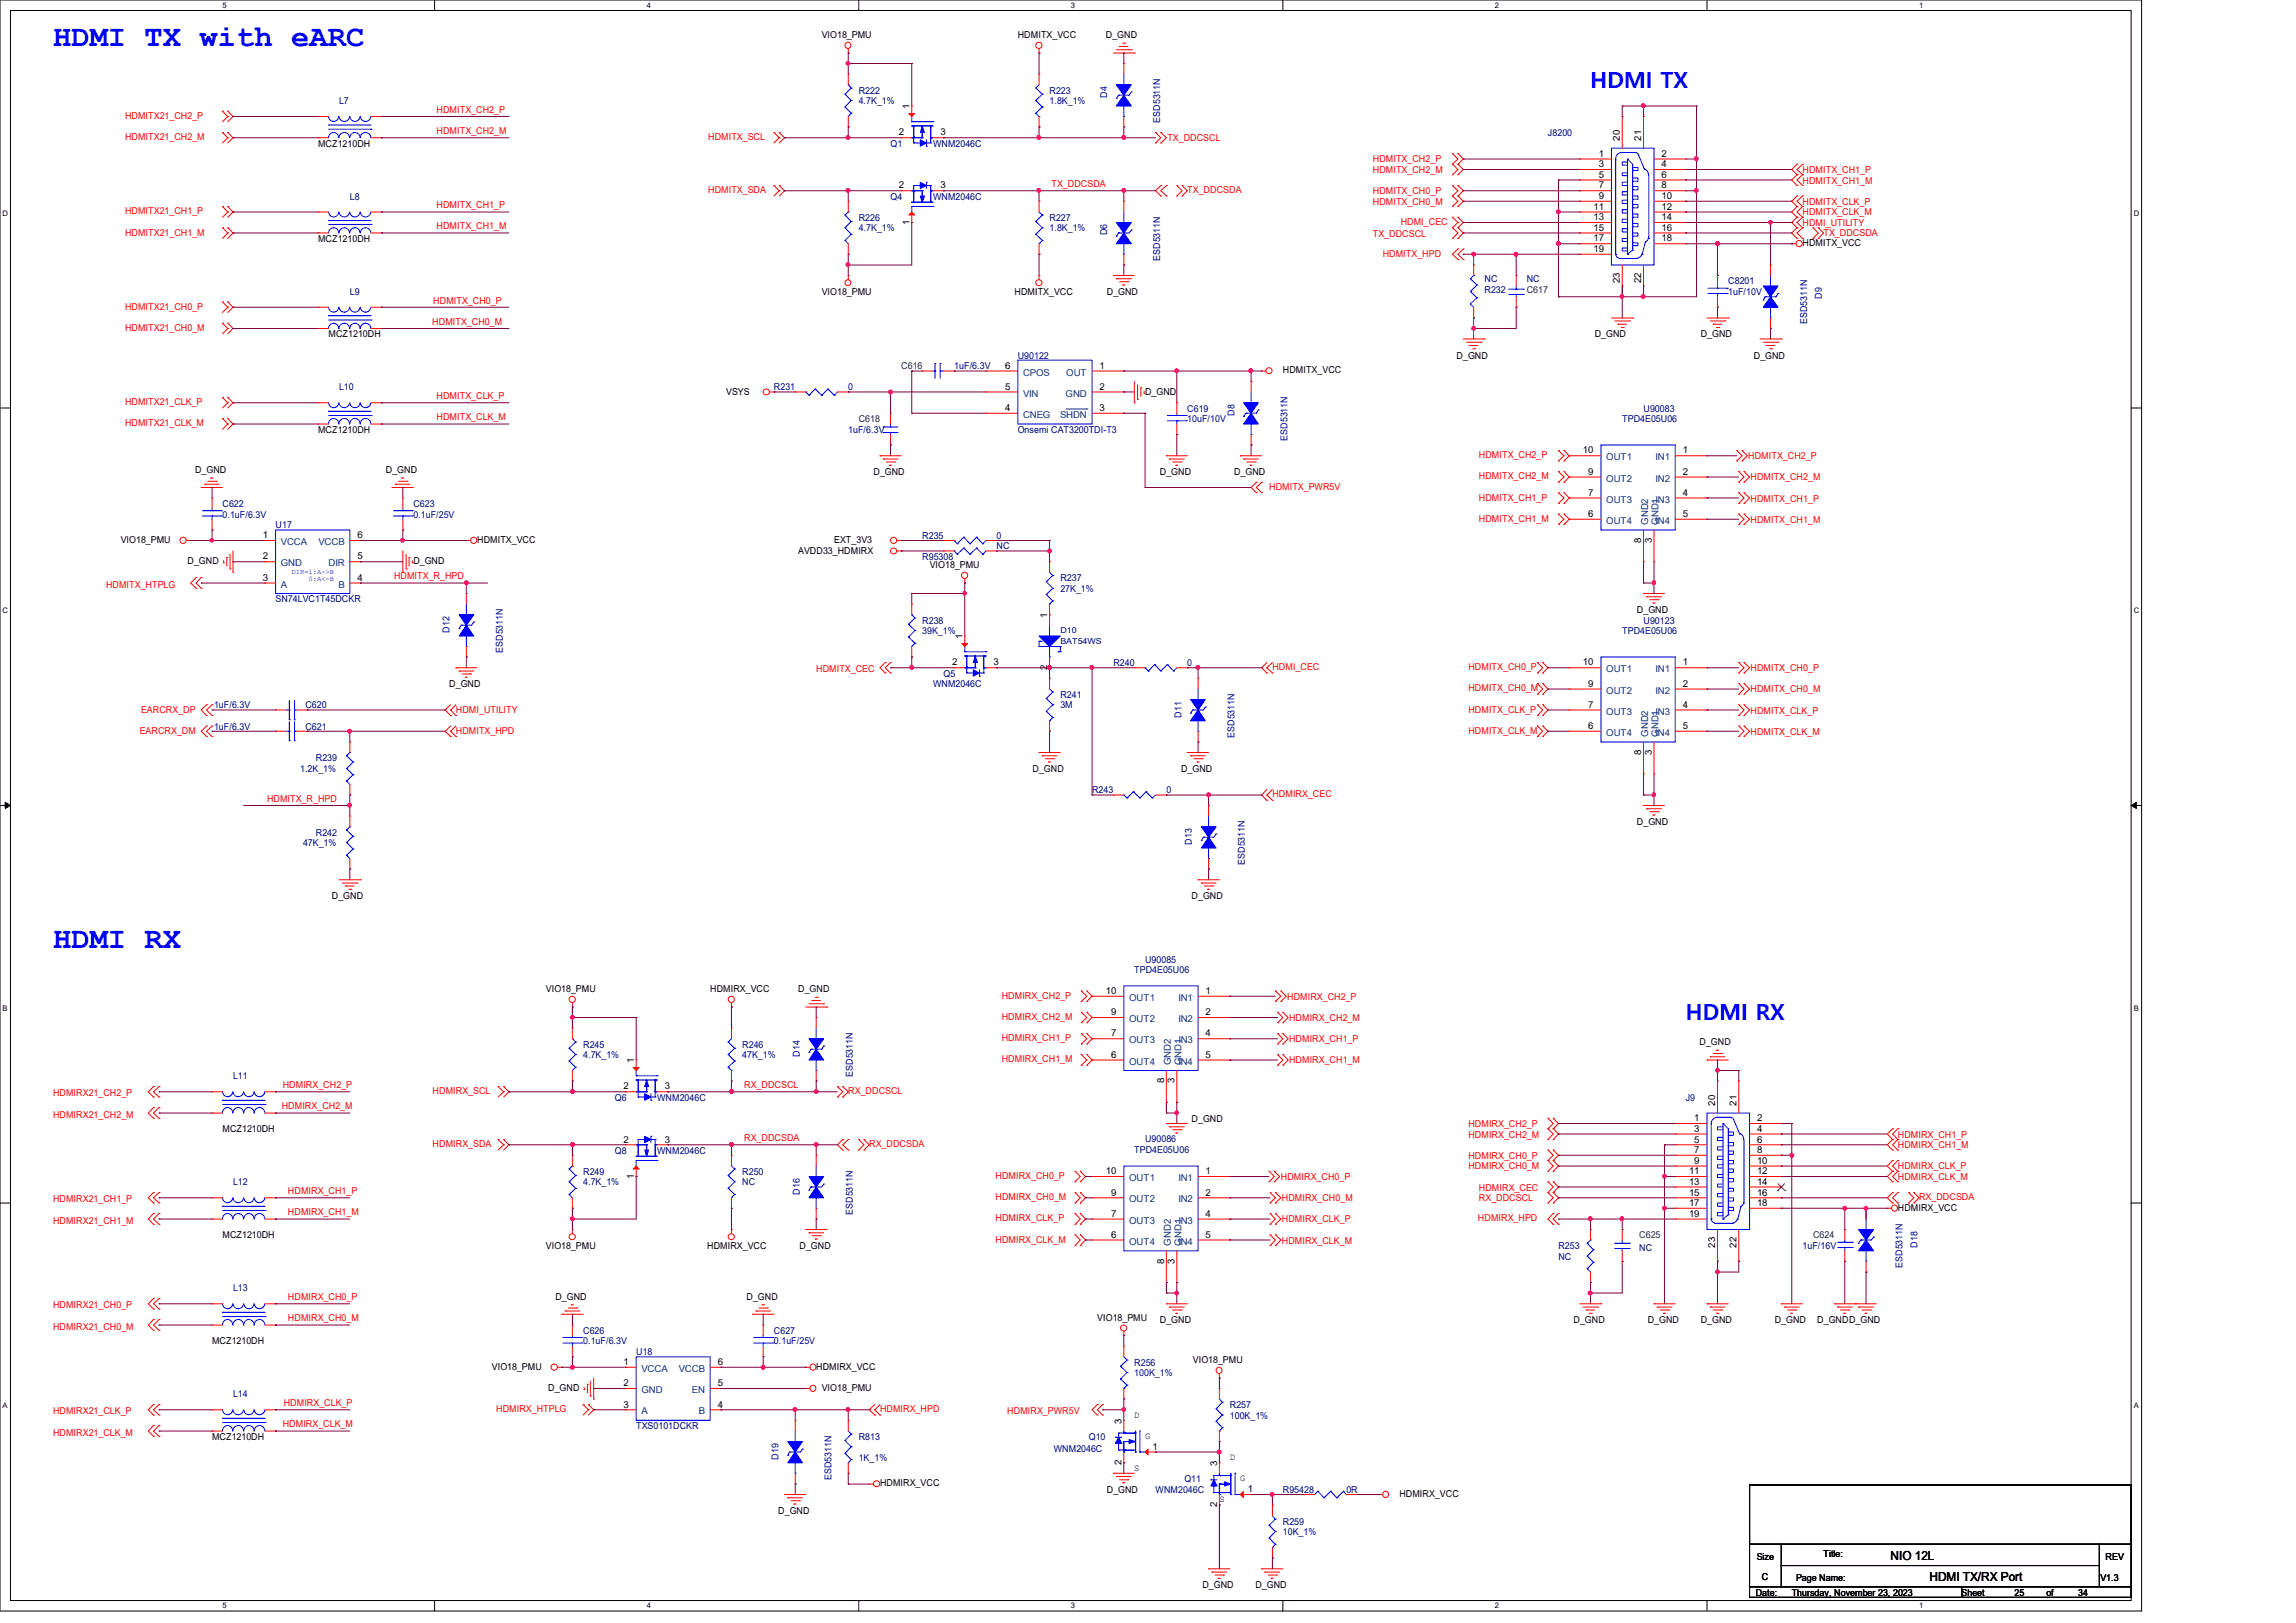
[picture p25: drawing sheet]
<svg xmlns="http://www.w3.org/2000/svg" width="297mm" height="210mm" viewBox="0 0 297 210" stroke-linecap="round" stroke-linejoin="round" font-family="sans-serif">
<defs><g id="words">
<g font-size="3.9" fill="#00f">
<text x="6.9" y="6">HDMI TX with eARC</text>
<text x="6.9" y="122.6">HDMI RX</text>
</g>
<g font-size="2.9" fill="#00f">
<text x="205.7" y="11.3">HDMI TX</text>
<text x="218.1" y="132">HDMI RX</text>
</g>
<g font-size="1.6">
<text x="244.6" y="201.8">NIO 12L</text>
<text x="249.6" y="204.6">HDMI TX/RX Port</text>
</g>
<g font-size="1.2">
<text x="106.3" y="5">VIO18_PMU</text>
<text x="131.7" y="5">HDMITX_VCC</text>
<text x="143" y="5">D_GND</text>
<text x="116.3" y="17.5">2</text>
<text x="117.6" y="14.1" transform="rotate(-90 117.6 14.1)">1</text>
<text x="121.7" y="17.5">3</text>
<text x="41.1" y="19">MCZ1210DH</text>
<text x="206.8" y="20.3">1</text>
<text x="206.8" y="21.6">3</text>
<text x="206.8" y="23">5</text>
<text x="209.5" y="18.2" transform="rotate(-90 209.5 18.2)">20</text>
<text x="212.3" y="18.2" transform="rotate(-90 212.3 18.2)">21</text>
<text x="214.9" y="20.3">2</text>
<text x="214.9" y="21.6">4</text>
<text x="214.9" y="23">6</text>
<text x="116.3" y="24.4">2</text>
<text x="117.6" y="29.1" transform="rotate(-90 117.6 29.1)">1</text>
<text x="121.7" y="24.4">3</text>
<text x="206.1" y="27.1">11</text>
<text x="206.1" y="28.5">13</text>
<text x="206.1" y="29.8">15</text>
<text x="206.8" y="24.4">7</text>
<text x="206.8" y="25.7">9</text>
<text x="214.9" y="24.4">8</text>
<text x="214.9" y="25.7">10</text>
<text x="214.9" y="27.1">12</text>
<text x="214.9" y="28.5">14</text>
<text x="214.9" y="29.8">16</text>
<text x="41.1" y="31.3">MCZ1210DH</text>
<text x="206.1" y="31.2">17</text>
<text x="206.1" y="32.6">19</text>
<text x="214.9" y="31.2">18</text>
<text x="233.2" y="31.8">HDMITX_VCC</text>
<text x="106.3" y="38.1">VIO18_PMU</text>
<text x="131.2" y="38.1">HDMITX_VCC</text>
<text x="143.2" y="38.1">D_GND</text>
<text x="209.5" y="36.6" transform="rotate(-90 209.5 36.6)">23</text>
<text x="212.3" y="36.6" transform="rotate(-90 212.3 36.6)">22</text>
<text x="42.5" y="43.6">MCZ1210DH</text>
<text x="130" y="47.7">6</text>
<text x="142.2" y="47.7">1</text>
<text x="188.4" y="46.4">D_GND</text>
<text x="206.3" y="43.6">D_GND</text>
<text x="220" y="43.6">D_GND</text>
<text x="226.9" y="46.4">D_GND</text>
<text x="93.9" y="51.1">VSYS</text>
<text x="130" y="50.4">5</text>
<text x="130" y="53.2">4</text>
<text x="142.2" y="50.4">2</text>
<text x="142.2" y="53.2">3</text>
<text x="148.1" y="51.1">D_GND</text>
<text x="165.9" y="48.3">HDMITX_VCC</text>
<text x="41.1" y="56">MCZ1210DH</text>
<text x="204.8" y="58.7">10</text>
<text x="217.7" y="58.7">1</text>
<text x="25.2" y="61.2">D_GND</text>
<text x="49.9" y="61.2">D_GND</text>
<text x="113" y="61.5">D_GND</text>
<text x="150" y="61.5">D_GND</text>
<text x="159.6" y="61.5">D_GND</text>
<text x="205.4" y="64.1">7</text>
<text x="205.4" y="61.4">9</text>
<text x="217.7" y="61.4">2</text>
<text x="217.7" y="64.1">4</text>
<text x="15.6" y="70.3">VIO18_PMU</text>
<text x="34" y="69.6">1</text>
<text x="46.2" y="69.6">6</text>
<text x="61.7" y="70.3">HDMITX_VCC</text>
<text x="103.3" y="71.6">AVDD33_HDMIRX</text>
<text x="107.9" y="70.3">EXT_3V3</text>
<text x="205.4" y="66.9">6</text>
<text x="212.3" y="70.2" transform="rotate(-90 212.3 70.2)">8</text>
<text x="213.7" y="70.2" transform="rotate(-90 213.7 70.2)">3</text>
<text x="217.7" y="66.9">5</text>
<text x="24.3" y="73">D_GND</text>
<text x="34" y="72.4">2</text>
<text x="34" y="75.1">3</text>
<text x="46.2" y="75.1">4</text>
<text x="46.2" y="72.4">5</text>
<text x="53.5" y="73">D_GND</text>
<text x="120.3" y="73.5">VIO18_PMU</text>
<text x="124.5" y="82.7" transform="rotate(-90 124.5 82.7)">1</text>
<text x="135.5" y="79.9" transform="rotate(-90 135.5 79.9)">1</text>
<text x="211.8" y="79.3">D_GND</text>
<text x="58.1" y="88.9">D_GND</text>
<text x="123.1" y="86.1">2</text>
<text x="128.5" y="86.1">3</text>
<text x="135.5" y="86.7" transform="rotate(-90 135.5 86.7)">2</text>
<text x="204.8" y="86.1">10</text>
<text x="205.4" y="88.9">9</text>
<text x="217.7" y="86.1">1</text>
<text x="217.7" y="88.9">2</text>
<text x="205.4" y="94.3">6</text>
<text x="205.4" y="91.6">7</text>
<text x="217.7" y="91.6">4</text>
<text x="217.7" y="94.3">5</text>
<text x="133.6" y="99.9">D_GND</text>
<text x="152.8" y="99.9">D_GND</text>
<text x="212.3" y="97.7" transform="rotate(-90 212.3 97.7)">8</text>
<text x="213.7" y="97.7" transform="rotate(-90 213.7 97.7)">3</text>
<text x="211.8" y="106.7">D_GND</text>
<text x="42.9" y="116.3">D_GND</text>
<text x="154.1" y="116.3">D_GND</text>
<text x="70.6" y="128.4">VIO18_PMU</text>
<text x="91.9" y="128.4">HDMIRX_VCC</text>
<text x="103.3" y="128.4">D_GND</text>
<text x="143" y="128.6">10</text>
<text x="143.7" y="131.4">9</text>
<text x="156" y="128.6">1</text>
<text x="156" y="131.4">2</text>
<text x="82" y="137.5" transform="rotate(-90 82 137.5)">1</text>
<text x="143.7" y="136.9">6</text>
<text x="143.7" y="134.1">7</text>
<text x="156" y="134.1">4</text>
<text x="156" y="136.9">5</text>
<text x="219.8" y="135.3">D_GND</text>
<text x="80.6" y="141">2</text>
<text x="86" y="141">3</text>
<text x="150.6" y="140.2" transform="rotate(-90 150.6 140.2)">8</text>
<text x="151.9" y="140.2" transform="rotate(-90 151.9 140.2)">3</text>
<text x="221.9" y="143" transform="rotate(-90 221.9 143)">20</text>
<text x="224.6" y="143" transform="rotate(-90 224.6 143)">21</text>
<text x="28.8" y="146.5">MCZ1210DH</text>
<text x="80.6" y="147.8">2</text>
<text x="86" y="147.8">3</text>
<text x="154.1" y="145.2">D_GND</text>
<text x="219.2" y="145.1">1</text>
<text x="219.2" y="146.4">3</text>
<text x="219.2" y="147.8">5</text>
<text x="219.2" y="149.2">7</text>
<text x="227.3" y="145.1">2</text>
<text x="227.3" y="146.4">4</text>
<text x="227.3" y="147.8">6</text>
<text x="227.3" y="149.2">8</text>
<text x="82" y="152.5" transform="rotate(-90 82 152.5)">1</text>
<text x="143" y="151.9">10</text>
<text x="143.7" y="154.7">9</text>
<text x="156" y="151.9">1</text>
<text x="156" y="154.7">2</text>
<text x="218.5" y="151.9">11</text>
<text x="218.5" y="153.3">13</text>
<text x="218.5" y="154.7">15</text>
<text x="219.2" y="150.6">9</text>
<text x="227.3" y="150.6">10</text>
<text x="227.3" y="151.9">12</text>
<text x="227.3" y="153.3">14</text>
<text x="227.3" y="154.7">16</text>
<text x="28.8" y="160.2">MCZ1210DH</text>
<text x="70.6" y="161.6">VIO18_PMU</text>
<text x="91.5" y="161.6">HDMIRX_VCC</text>
<text x="103.4" y="161.6">D_GND</text>
<text x="143.7" y="160.1">6</text>
<text x="143.7" y="157.4">7</text>
<text x="156" y="157.4">4</text>
<text x="156" y="160.1">5</text>
<text x="218.5" y="156">17</text>
<text x="218.5" y="157.4">19</text>
<text x="221.9" y="161.4" transform="rotate(-90 221.9 161.4)">23</text>
<text x="224.6" y="161.4" transform="rotate(-90 224.6 161.4)">22</text>
<text x="227.3" y="156">18</text>
<text x="245.5" y="156.7">HDMIRX_VCC</text>
<text x="150.6" y="163.5" transform="rotate(-90 150.6 163.5)">8</text>
<text x="151.9" y="163.5" transform="rotate(-90 151.9 163.5)">3</text>
<text x="27.4" y="173.9">MCZ1210DH</text>
<text x="71.8" y="168.2">D_GND</text>
<text x="96.6" y="168.2">D_GND</text>
<text x="141.9" y="170.9">VIO18_PMU</text>
<text x="150" y="171.2">D_GND</text>
<text x="203.5" y="171.2">D_GND</text>
<text x="213.1" y="171.2">D_GND</text>
<text x="220" y="171.2">D_GND</text>
<text x="229.6" y="171.2">D_GND</text>
<text x="235.1" y="171.2">D_GNDD_GND</text>
<text x="63.6" y="177.3">VIO18_PMU</text>
<text x="80.6" y="176.6">1</text>
<text x="80.6" y="179.4">2</text>
<text x="92.8" y="179.4">5</text>
<text x="92.8" y="176.6">6</text>
<text x="105.6" y="177.3">HDMIRX_VCC</text>
<text x="154.3" y="176.4">VIO18_PMU</text>
<text x="70.9" y="180">D_GND</text>
<text x="80.6" y="182.1">3</text>
<text x="92.8" y="182.1">4</text>
<text x="106.3" y="180">VIO18_PMU</text>
<text x="145.1" y="184.2" transform="rotate(-90 145.1 184.2)">3</text>
<text x="146.7" y="183.4">D</text>
<text x="27.4" y="186.3">MCZ1210DH</text>
<text x="145.1" y="189.5" transform="rotate(-90 145.1 189.5)">2</text>
<text x="146.7" y="190.3">S</text>
<text x="148.1" y="186.2">G</text>
<text x="149.1" y="187.6">1</text>
<text x="157.4" y="189.7" transform="rotate(-90 157.4 189.7)">3</text>
<text x="159.1" y="188.9">D</text>
<text x="160.4" y="191.6">G</text>
<text x="100.7" y="195.9">D_GND</text>
<text x="113.8" y="192.3">HDMIRX_VCC</text>
<text x="143.2" y="193.2">D_GND</text>
<text x="157.4" y="195" transform="rotate(-90 157.4 195)">2</text>
<text x="157.7" y="194.4">S</text>
<text x="161.4" y="193.1">1</text>
<text x="181" y="193.7">HDMIRX_VCC</text>
<text x="227.2" y="201.8">Size</text>
<text x="235.9" y="201.5">Title:</text>
<text x="272.4" y="201.8">REV</text>
<text x="155.5" y="205.5">D_GND</text>
<text x="162.4" y="205.5">D_GND</text>
<text x="227.1" y="206.5">Date:</text>
<text x="227.9" y="204.4">C</text>
<text x="231.8" y="206.5">Thursday, November 23, 2023</text>
<text x="232.3" y="204.6">Page Name:</text>
<text x="253.7" y="206.5">Sheet</text>
<text x="260.6" y="206.5">25</text>
<text x="264.7" y="206.5">of</text>
<text x="268.8" y="206.5">34</text>
<text x="271.7" y="204.6">V1.3</text>
</g>
<g font-size="1.2" fill="#f00">
<text x="16.2" y="15.4">HDMITX21_CH2_P</text>
<text x="56.5" y="14.6">HDMITX_CH2_P</text>
<text x="56.5" y="17.4">HDMITX_CH2_M</text>
<text x="16.2" y="18.1">HDMITX21_CH2_M</text>
<text x="91.6" y="18.1">HDMITX_SCL</text>
<text x="151" y="18.3">TX_DDCSCL</text>
<text x="177.6" y="21">HDMITX_CH2_P</text>
<text x="177.6" y="22.4">HDMITX_CH2_M</text>
<text x="233.2" y="22.4">HDMITX_CH1_P</text>
<text x="233.2" y="23.8">HDMITX_CH1_M</text>
<text x="16.2" y="27.7">HDMITX21_CH1_P</text>
<text x="56.5" y="27">HDMITX_CH1_P</text>
<text x="56.5" y="29.7">HDMITX_CH1_M</text>
<text x="91.6" y="25">HDMITX_SDA</text>
<text x="136" y="24.2">TX_DDCSDA</text>
<text x="153.6" y="25">TX_DDCSDA</text>
<text x="177.6" y="25.1">HDMITX_CH0_P</text>
<text x="177.6" y="26.5">HDMITX_CH0_M</text>
<text x="181.2" y="29.1">HDMI_CEC</text>
<text x="233.2" y="26.5">HDMITX_CLK_P</text>
<text x="233.2" y="27.9">HDMITX_CLK_M</text>
<text x="233.2" y="29.3">HDMI_UTILITY</text>
<text x="16.2" y="30.5">HDMITX21_CH1_M</text>
<text x="177.6" y="30.6">TX_DDCSCL</text>
<text x="178.9" y="33.2">HDMITX_HPD</text>
<text x="235.9" y="30.5">TX_DDCSDA</text>
<text x="16.2" y="40.1">HDMITX21_CH0_P</text>
<text x="56" y="39.3">HDMITX_CH0_P</text>
<text x="16.2" y="42.8">HDMITX21_CH0_M</text>
<text x="55.9" y="42">HDMITX_CH0_M</text>
<text x="16.2" y="52.4">HDMITX21_CLK_P</text>
<text x="56.5" y="51.6">HDMITX_CLK_P</text>
<text x="16.2" y="55.2">HDMITX21_CLK_M</text>
<text x="56.5" y="54.4">HDMITX_CLK_M</text>
<text x="191.3" y="59.3">HDMITX_CH2_P</text>
<text x="226.1" y="59.4">HDMITX_CH2_P</text>
<text x="164.2" y="63.4">HDMITX_PWR5V</text>
<text x="191.3" y="62">HDMITX_CH2_M</text>
<text x="191.3" y="64.8">HDMITX_CH1_P</text>
<text x="226.4" y="62.1">HDMITX_CH2_M</text>
<text x="226.4" y="64.9">HDMITX_CH1_P</text>
<text x="191.3" y="67.5">HDMITX_CH1_M</text>
<text x="226.4" y="67.7">HDMITX_CH1_M</text>
<text x="13.7" y="76">HDMITX_HTPLG</text>
<text x="51" y="75">HDMITX_R_HPD</text>
<text x="105.6" y="87">HDMITX_CEC</text>
<text x="164.6" y="86.7">HDMI_CEC</text>
<text x="189.9" y="86.7">HDMITX_CH0_P</text>
<text x="189.9" y="89.5">HDMITX_CH0_M</text>
<text x="226.4" y="86.9">HDMITX_CH0_P</text>
<text x="226.4" y="89.6">HDMITX_CH0_M</text>
<text x="18.1" y="95">EARCRX_DM</text>
<text x="18.2" y="92.2">EARCRX_DP</text>
<text x="59" y="95">HDMITX_HPD</text>
<text x="59" y="92.2">HDMI_UTILITY</text>
<text x="189.9" y="92.2">HDMITX_CLK_P</text>
<text x="189.9" y="95">HDMITX_CLK_M</text>
<text x="226.4" y="92.3">HDMITX_CLK_P</text>
<text x="226.4" y="95.1">HDMITX_CLK_M</text>
<text x="34.5" y="103.8">HDMITX_R_HPD</text>
<text x="164.6" y="103.2">HDMIRX_CEC</text>
<text x="129.6" y="129.2">HDMIRX_CH2_P</text>
<text x="129.6" y="132">HDMIRX_CH2_M</text>
<text x="166.5" y="129.4">HDMIRX_CH2_P</text>
<text x="129.6" y="134.7">HDMIRX_CH1_P</text>
<text x="129.6" y="137.5">HDMIRX_CH1_M</text>
<text x="166.8" y="132.1">HDMIRX_CH2_M</text>
<text x="166.8" y="134.9">HDMIRX_CH1_P</text>
<text x="166.8" y="137.6">HDMIRX_CH1_M</text>
<text x="6.9" y="141.9">HDMIRX21_CH2_P</text>
<text x="36.4" y="143.6">HDMIRX_CH2_M</text>
<text x="36.6" y="140.8">HDMIRX_CH2_P</text>
<text x="56" y="141.6">HDMIRX_SCL</text>
<text x="96.3" y="140.8">RX_DDCSCL</text>
<text x="109.7" y="141.6">RX_DDCSCL</text>
<text x="6.9" y="144.6">HDMIRX21_CH2_M</text>
<text x="56" y="148.4">HDMIRX_SDA</text>
<text x="96.3" y="147.7">RX_DDCSDA</text>
<text x="112.4" y="148.4">RX_DDCSDA</text>
<text x="189.9" y="145.8">HDMIRX_CH2_P</text>
<text x="189.9" y="147.2">HDMIRX_CH2_M</text>
<text x="189.9" y="149.9">HDMIRX_CH0_P</text>
<text x="245.5" y="147.2">HDMIRX_CH1_P</text>
<text x="245.5" y="148.6">HDMIRX_CH1_M</text>
<text x="6.9" y="155.6">HDMIRX21_CH1_P</text>
<text x="37.3" y="154.5">HDMIRX_CH1_P</text>
<text x="128.8" y="152.6">HDMIRX_CH0_P</text>
<text x="128.8" y="155.3">HDMIRX_CH0_M</text>
<text x="165.7" y="152.7">HDMIRX_CH0_P</text>
<text x="165.8" y="155.4">HDMIRX_CH0_M</text>
<text x="189.9" y="151.3">HDMIRX_CH0_M</text>
<text x="191.3" y="154.1">HDMIRX_CEC</text>
<text x="191.3" y="155.4">RX_DDCSCL</text>
<text x="245.5" y="151.3">HDMIRX_CLK_P</text>
<text x="245.5" y="152.7">HDMIRX_CLK_M</text>
<text x="248.2" y="155.3">RX_DDCSDA</text>
<text x="6.9" y="158.3">HDMIRX21_CH1_M</text>
<text x="37.3" y="157.3">HDMIRX_CH1_M</text>
<text x="128.8" y="158">HDMIRX_CLK_P</text>
<text x="128.8" y="160.8">HDMIRX_CLK_M</text>
<text x="165.8" y="158.2">HDMIRX_CLK_P</text>
<text x="165.8" y="160.9">HDMIRX_CLK_M</text>
<text x="191.2" y="158">HDMIRX_HPD</text>
<text x="6.9" y="169.3">HDMIRX21_CH0_P</text>
<text x="6.9" y="172">HDMIRX21_CH0_M</text>
<text x="37.3" y="168.2">HDMIRX_CH0_P</text>
<text x="37.3" y="171">HDMIRX_CH0_M</text>
<text x="6.9" y="183">HDMIRX21_CLK_P</text>
<text x="6.9" y="185.8">HDMIRX21_CLK_M</text>
<text x="36.6" y="184.7">HDMIRX_CLK_M</text>
<text x="36.7" y="182">HDMIRX_CLK_P</text>
<text x="64.2" y="182.7">HDMIRX_HTPLG</text>
<text x="113.8" y="182.7">HDMIRX_HPD</text>
<text x="130.3" y="183">HDMIRX_PWR5V</text>
</g>
<g font-size="1.2" fill="#00007f">
<text x="43.9" y="13.5">L7</text>
<text x="111.1" y="12.1">R222</text>
<text x="111.1" y="13.5">4.7K_1%</text>
<text x="135.8" y="12.1">R223</text>
<text x="135.8" y="13.5">1.8K_1%</text>
<text x="143.2" y="12.6" transform="rotate(-90 143.2 12.6)">D4</text>
<text x="150.1" y="15.9" transform="rotate(-90 150.1 15.9)">ESD5311N</text>
<text x="200.2" y="17.6">J8200</text>
<text x="115.2" y="19">Q1</text>
<text x="120.7" y="19">WNM2046C</text>
<text x="45.3" y="25.8">L8</text>
<text x="111.1" y="28.6">R226</text>
<text x="111.1" y="29.9">4.7K_1%</text>
<text x="115.2" y="25.8">Q4</text>
<text x="120.7" y="25.8">WNM2046C</text>
<text x="135.8" y="28.6">R227</text>
<text x="135.8" y="29.9">1.8K_1%</text>
<text x="143.2" y="30.4" transform="rotate(-90 143.2 30.4)">D6</text>
<text x="150.1" y="33.7" transform="rotate(-90 150.1 33.7)">ESD5311N</text>
<text x="45.3" y="38.1">L9</text>
<text x="192" y="37.9">R232</text>
<text x="192" y="36.5">NC</text>
<text x="197.5" y="36.5">NC</text>
<text x="223.6" y="36.8">C8201</text>
<text x="223.6" y="38.1">1uF/10V</text>
<text x="233.8" y="42" transform="rotate(-90 233.8 42)">ESD5311N</text>
<text x="235.7" y="38.7" transform="rotate(-90 235.7 38.7)">D9</text>
<text x="123.4" y="47.8">1uF/6.3V</text>
<text x="131.7" y="46.4">U90122</text>
<text x="43.9" y="50.5">L10</text>
<text x="100.1" y="50.5">R231</text>
<text x="109.7" y="50.5">0</text>
<text x="153.6" y="53.3">C619</text>
<text x="159.7" y="53.8" transform="rotate(-90 159.7 53.8)">D8</text>
<text x="212.6" y="53.3">U90083</text>
<text x="109.7" y="56">1uF/6.3V</text>
<text x="131.7" y="56">Onsemi CAT3200TDI-T3</text>
<text x="153.6" y="54.6">10uF/10V</text>
<text x="166.5" y="57" transform="rotate(-90 166.5 57)">ESD5311N</text>
<text x="209.8" y="54.6">TPD4E05U06</text>
<text x="28.8" y="65.6">C622</text>
<text x="53.5" y="65.6">C623</text>
<text x="28.8" y="67">0.1uF/6.3V</text>
<text x="35.6" y="68.3">U17</text>
<text x="53.5" y="67">0.1uF/25V</text>
<text x="119.3" y="69.7">R235</text>
<text x="128.9" y="71.1">NC</text>
<text x="128.9" y="69.7">0</text>
<text x="35.6" y="77.9">SN74LVC1T45DCKR</text>
<text x="119.3" y="72.4">R95308</text>
<text x="137.2" y="75.2">R237</text>
<text x="137.2" y="76.6">27K_1%</text>
<text x="58.2" y="81.9" transform="rotate(-90 58.2 81.9)">D12</text>
<text x="119.3" y="80.7">R238</text>
<text x="119.3" y="82">39K_1%</text>
<text x="209.8" y="82">TPD4E05U06</text>
<text x="212.6" y="80.7">U90123</text>
<text x="65" y="84.5" transform="rotate(-90 65 84.5)">ESD5311N</text>
<text x="120.7" y="88.9">WNM2046C</text>
<text x="122" y="87.5">Q5</text>
<text x="144" y="86.1">R240</text>
<text x="153.6" y="86.1">0</text>
<text x="27.7" y="94.4">1uF/6.3V</text>
<text x="27.7" y="91.7">1uF/6.3V</text>
<text x="39.5" y="94.4">C621</text>
<text x="39.5" y="91.7">C620</text>
<text x="137.2" y="90.3">R241</text>
<text x="137.2" y="91.7">3M</text>
<text x="152.8" y="92.8" transform="rotate(-90 152.8 92.8)">D11</text>
<text x="159.7" y="95.5" transform="rotate(-90 159.7 95.5)">ESD5311N</text>
<text x="38.8" y="99.9">1.2K_1%</text>
<text x="40.9" y="98.5">R239</text>
<text x="141.3" y="102.6">R243</text>
<text x="150.9" y="102.6">0</text>
<text x="39.2" y="109.5">47K_1%</text>
<text x="40.9" y="108.1">R242</text>
<text x="154.2" y="109.3" transform="rotate(-90 154.2 109.3)">D13</text>
<text x="161" y="111.9" transform="rotate(-90 161 111.9)">ESD5311N</text>
<text x="146.7" y="125.9">TPD4E05U06</text>
<text x="148.1" y="124.6">U90085</text>
<text x="75.4" y="135.6">R245</text>
<text x="75.4" y="136.9">4.7K_1%</text>
<text x="96" y="135.6">R246</text>
<text x="96" y="136.9">47K_1%</text>
<text x="103.5" y="136.7" transform="rotate(-90 103.5 136.7)">D14</text>
<text x="30.1" y="139.7">L11</text>
<text x="79.5" y="142.4">Q6</text>
<text x="85" y="142.4">WNM2046C</text>
<text x="110.3" y="139.3" transform="rotate(-90 110.3 139.3)">ESD5311N</text>
<text x="218.1" y="142.4">J9</text>
<text x="79.5" y="149.3">Q8</text>
<text x="85" y="149.3">WNM2046C</text>
<text x="146.7" y="149.1">TPD4E05U06</text>
<text x="148.1" y="147.7">U90086</text>
<text x="30.1" y="153.4">L12</text>
<text x="75.4" y="152">R249</text>
<text x="75.4" y="153.4">4.7K_1%</text>
<text x="96" y="152">R250</text>
<text x="96" y="153.4">NC</text>
<text x="103.5" y="154.6" transform="rotate(-90 103.5 154.6)">D16</text>
<text x="110.3" y="157.2" transform="rotate(-90 110.3 157.2)">ESD5311N</text>
<text x="201.6" y="161.6">R253</text>
<text x="212" y="161.9">NC</text>
<text x="233.2" y="161.6">1uF/16V</text>
<text x="248" y="161.4" transform="rotate(-90 248 161.4)">D18</text>
<text x="30.1" y="167.1">L13</text>
<text x="201.6" y="163">NC</text>
<text x="246.1" y="164" transform="rotate(-90 246.1 164)">ESD5311N</text>
<text x="75.4" y="172.6">C626</text>
<text x="75.4" y="173.9">0.1uF/6.3V</text>
<text x="100.1" y="172.6">C627</text>
<text x="100.1" y="173.9">0.1uF/25V</text>
<text x="82.3" y="175.3">U18</text>
<text x="146.7" y="176.7">R256</text>
<text x="146.7" y="178.1">100K_1%</text>
<text x="30.1" y="180.8">L14</text>
<text x="82.3" y="184.9">TXS0101DCKR</text>
<text x="159.1" y="182.2">R257</text>
<text x="159.1" y="183.6">100K_1%</text>
<text x="100.7" y="188.9" transform="rotate(-90 100.7 188.9)">D19</text>
<text x="107.6" y="191.5" transform="rotate(-90 107.6 191.5)">ESD5311N</text>
<text x="111.1" y="186.3">R813</text>
<text x="111.1" y="189">1K_1%</text>
<text x="136.3" y="187.9">WNM2046C</text>
<text x="140.8" y="186.3">Q10</text>
<text x="153.2" y="191.8">Q11</text>
<text x="149.5" y="193.2">WNM2046C</text>
<text x="165.9" y="197.3">R259</text>
<text x="165.9" y="193.2">R95428</text>
<text x="174.2" y="193.2">0R</text>
<text x="165.9" y="198.6">10K_1%</text>
</g>
<g font-size="1.2" fill="#003f3f">
<text x="197.5" y="37.9">C617</text>
<text x="116.6" y="47.8">C616</text>
<text x="111.1" y="54.6">C618</text>
<text x="212" y="160.2">C625</text>
<text x="234.5" y="160.2">C624</text>
</g>
<g font-size="1.2" fill="#003f7f">
<text x="132.3" y="48.6">CPOS</text>
<text x="132.3" y="51.3">VIN</text>
<text x="137.8" y="51.3">GND</text>
<text x="137.9" y="48.6">OUT</text>
<text x="132.3" y="54.1">CNEG</text>
<text x="137.1" y="54.1">SHDN</text>
<text x="207.8" y="59.6">OUT1</text>
<text x="214.2" y="59.6">IN1</text>
<text x="207.8" y="65">OUT3</text>
<text x="207.8" y="62.3">OUT2</text>
<text x="214.2" y="62.3">IN2</text>
<text x="214.2" y="65">IN3</text>
<text x="36.3" y="70.5">VCCA</text>
<text x="41.2" y="70.5">VCCB</text>
<text x="207.8" y="67.8">OUT4</text>
<text x="213.2" y="67.9" transform="rotate(-90 213.2 67.9)">GND2</text>
<text x="214.2" y="67.8">IN4</text>
<text x="214.5" y="67.9" transform="rotate(-90 214.5 67.9)">GND1</text>
<text x="36.3" y="73.3">GND</text>
<text x="36.3" y="76">A</text>
<text x="42.5" y="73.3">DIR</text>
<text x="43.8" y="76">B</text>
<text x="207.8" y="89.7">OUT2</text>
<text x="207.8" y="87">OUT1</text>
<text x="214.2" y="87">IN1</text>
<text x="214.2" y="89.7">IN2</text>
<text x="207.8" y="95.2">OUT4</text>
<text x="207.8" y="92.5">OUT3</text>
<text x="213.2" y="95.3" transform="rotate(-90 213.2 95.3)">GND2</text>
<text x="214.2" y="92.5">IN3</text>
<text x="214.2" y="95.2">IN4</text>
<text x="214.5" y="95.3" transform="rotate(-90 214.5 95.3)">GND1</text>
<text x="146" y="129.5">OUT1</text>
<text x="152.4" y="129.5">IN1</text>
<text x="146" y="137.8">OUT4</text>
<text x="146" y="135">OUT3</text>
<text x="146" y="132.3">OUT2</text>
<text x="151.5" y="137.8" transform="rotate(-90 151.5 137.8)">GND2</text>
<text x="152.4" y="132.3">IN2</text>
<text x="152.4" y="135">IN3</text>
<text x="152.4" y="137.8">IN4</text>
<text x="152.8" y="137.8" transform="rotate(-90 152.8 137.8)">GND1</text>
<text x="146" y="155.6">OUT2</text>
<text x="146" y="152.8">OUT1</text>
<text x="152.4" y="152.8">IN1</text>
<text x="152.4" y="155.6">IN2</text>
<text x="146" y="161">OUT4</text>
<text x="146" y="158.3">OUT3</text>
<text x="151.5" y="161.2" transform="rotate(-90 151.5 161.2)">GND2</text>
<text x="152.4" y="158.3">IN3</text>
<text x="152.4" y="161">IN4</text>
<text x="152.8" y="161.2" transform="rotate(-90 152.8 161.2)">GND1</text>
<text x="83" y="177.5">VCCA</text>
<text x="87.8" y="177.5">VCCB</text>
<text x="83" y="180.3">GND</text>
<text x="83" y="183">A</text>
<text x="89.5" y="180.3">EN</text>
<text x="90.4" y="183">B</text>
</g>
<g font-size="1.1" fill="#00007f">
<text x="137.2" y="81.9">D10</text>
<text x="137.2" y="83.3">BAT54WS</text>
</g>
<g font-size="1">
<text x="28.8" y="1">5</text>
<text x="83.7" y="1">4</text>
<text x="138.5" y="1">3</text>
<text x="193.4" y="1">2</text>
<text x="248.2" y="1">1</text>
<text x=".3" y="27.9">D</text>
<text x="276" y="27.9">D</text>
<text x=".3" y="79.4">C</text>
<text x="276" y="79.4">C</text>
<text x=".3" y="130.8">B</text>
<text x="276" y="130.8">B</text>
<text x=".3" y="182.2">A</text>
<text x="276" y="182.2">A</text>
<text x="28.8" y="208.1">5</text>
<text x="83.7" y="208.1">4</text>
<text x="138.5" y="208.1">3</text>
<text x="193.4" y="208.1">2</text>
<text x="248.2" y="208.1">1</text>
</g>
<g font-size=".9" fill="#00f">
<text x="37.7" y="74.3">DIR=1:A-&gt;B</text>
<text x="39.9" y="75.2">0:A&lt;-B</text>
</g>
</g></defs>
<g fill="none" stroke="#000" stroke-width=".13">
<path d="M0 0h277v208.5h-277zM1.4 1.4h274.3v205.7h-274.3zM56.2 0v1.4M111.1 0v1.4M165.9 0v1.4M220.8 0v1.4M0 52.8h1.4M275.7 52.8h1.3M0 104.2h1.4M.7 103.8l.7 .4-.7 .4zM275.7 104.2l.7-.4v.8zM275.7 104.2h1.3"/>
<path d="M0 155.7h1.4M275.7 155.7h1.3M226.3 192.2h49.4v7.6h-49.4zM226.3 199.8h4.1v5.5h-4.1zM230.4 199.8h41.2v2.8h-41.2zM271.6 199.8h4.1v5.5h-4.1zM56.2 207.1v1.4M111.1 207.1v1.4M165.9 207.1v1.4M220.8 207.1v1.4M226.3 205.3h27.4v1.4h-27.4zM230.4 202.6h41.2v2.7h-41.2z"/>
<path d="M253.7 205.3h22v1.4h-22z"/>
</g>
<path d="M.7 103.8l.7 .4-.7 .4zM275.7 104.2l.7-.4v.8z" fill="#000"/>
<g fill="none" stroke="#f00" stroke-width=".13">
<path d="M28.8 17.1h.1M28.8 14.4h.1M28.8 17.1l.7 .7M28.8 14.4l.7 .7M29.5 17.8h.1M29.5 17.1h.1M29.5 15.1h.1M29.5 14.4h.1M29.5 17.8l-.7 .7M29.5 17.1l.6 .7M29.5 15.1l-.7 .6M29.5 14.4l.6 .7"/>
<path d="M30.1 17.8h.1M30.1 15.1h.1M30.1 17.8l-.6 .7M30.1 15.1l-.6 .6M100.1 17.1h.1M100.1 17.1l.7 .7M100.8 17.8h.1M100.8 17.1h.1M100.8 17.8l-.7 .7M100.8 17.1l.7 .7M101.5 17.8h.1M101.5 17.8l-.7 .7"/>
<path d="M109.7 6.9h.1M109.7 6.3v.6M134.4 6.9h.1M134.4 6.3v.6M144 6.9h2.7M144.4 6.4h1.9M144.8 6h.1M144.8 6h1.1M145.2 5.6h.3M145.5 5.6h.1M146.3 6.4h.1M146.7 6.9h.1"/>
<path d="M149.5 17.1h.1M149.5 18.5h.1M149.5 17.1l.7 .7-.7 .7M150.2 17.1h.1M150.2 18.5h.1M150.2 17.1l.7 .7-.7 .7M187.9 19.9h.1M187.9 19.9l.7 .7-.7 .7M188.6 19.9h.1M188.6 19.9l.7 .7-.7 .7M28.8 29.5h.1M28.8 26.7h.1"/>
<path d="M28.8 39.1h.1M28.8 29.5l.7 .6M28.8 26.7l.7 .7M28.8 39.1l.7 .7M29.5 30.1h.1M29.5 29.5h.1M29.5 27.4h.1M29.5 26.7h.1M29.5 39.8h.1M29.5 39.1h.1M29.5 30.1l-.7 .8M29.5 29.5l.6 .6"/>
<path d="M29.5 27.4l-.7 .7M29.5 26.7l.6 .7M29.5 39.8l-.7 .6M29.5 39.1l.6 .7M30.1 30.1h.1M30.1 27.4h.1M30.1 39.8h.1M30.1 30.1l-.6 .8M30.1 27.4l-.6 .7M30.1 39.8l-.6 .6M100.1 24h.1M100.1 24l.7 .7"/>
<path d="M100.8 24.7h.1M100.8 24h.1M100.8 24.7l-.7 .7M100.8 24l.7 .7M101.5 24.7h.1M101.5 24.7l-.7 .7M109.7 35.6h.1M109.7 35.6v.6M134.4 35.6h.1M134.4 35.6v.6M144 35.6h.1M144 35.6h2.7"/>
<path d="M144.4 36.1h.1M144.4 36.1h1.9M144.8 36.5h1.1M145.2 36.9h.1M145.2 36.9h.3M145.9 36.5h.1M150.2 24h.1M150.2 25.4h.1M150.2 24l-.7 .7 .7 .7M150.9 25.4h.1M150.9 24h.1M150.9 24l-.7 .7 .7 .7"/>
<path d="M152.2 25.4h.1M152.2 24h.1M152.2 24l.7 .7-.7 .7M152.9 25.4h.1M152.9 24h.1M152.9 24l.7 .7-.7 .7M187.9 28.1h.1M187.9 21.3h.1M187.9 22.6h.1M187.9 25.4h.1M187.9 24h.1M187.9 26.7h.1"/>
<path d="M187.9 30.9h.1M187.9 29.5h.1M187.9 28.1l.7 .7M187.9 21.3l.7 .6-.7 .7M187.9 24l.7 .7-.7 .7M187.9 25.4l.7 .6-.7 .7M187.9 29.5l.7 .6-.7 .8M188.6 28.8h.1M188.6 28.1h.1M188.6 33.6h.1M188.6 32.2h.1M188.6 21.3h.1"/>
<path d="M188.6 22.6h.1M188.6 24h.1M188.6 25.4h.1M188.6 26.7h.1M188.6 29.5h.1M188.6 30.9h.1M188.6 28.8l-.7 .7M188.6 28.1l.7 .7M188.6 32.2l-.7 .7 .7 .7M188.6 21.3l.7 .6-.7 .7M188.6 24l.7 .7-.7 .7M188.6 25.4l.7 .6-.7 .7"/>
<path d="M188.6 29.5l.7 .6-.7 .8M189.3 28.8h.1M189.3 33.6h.1M189.3 32.2h.1M189.3 28.8l-.7 .7M189.3 32.2l-.7 .7 .7 .7M231.8 31.5h.1M231.8 31.5h.5M232.5 21.3h.1M232.5 22.6h.1M232.5 29.5h.1M232.5 30.9h.1"/>
<path d="M232.5 24h.1M232.5 25.4h.1M232.5 26.7h.1M232.5 28.1h.1M232.5 21.3l-.7 .6 .7 .7M232.5 29.5l-.7 .6 .7 .8M232.5 22.6l-.7 .7 .7 .7M232.5 25.4l-.7 .6 .7 .7M232.5 26.7l-.7 .7 .7 .7M232.5 28.1l-.7 .7 .7 .7M233.2 22.6h.1M233.2 21.3h.1"/>
<path d="M233.2 30.9h.1M233.2 29.5h.1M233.2 24h.1M233.2 26.7h.1M233.2 25.4h.1M233.2 28.1h.1M233.2 21.3l-.7 .6 .7 .7M233.2 29.5l-.7 .6 .7 .8M233.2 22.6l-.7 .7 .7 .7M233.2 25.4l-.7 .6 .7 .7M233.2 26.7l-.7 .7 .7 .7M233.2 28.1l-.7 .7 .7 .7"/>
<path d="M234.5 30.9h.1M234.5 29.5h.1M234.5 29.5l.7 .6-.7 .8M235.2 30.9h.1M235.2 29.5h.1M235.2 29.5l.7 .6-.7 .8M28.8 41.8h.1M28.8 54.1h.1M28.8 51.4h.1M28.8 41.8l.7 .7M28.8 54.1l.7 .8M28.8 51.4l.7 .7"/>
<path d="M29.5 42.5h.1M29.5 41.8h.1M29.5 54.9h.1M29.5 54.1h.1M29.5 52.1h.1M29.5 51.4h.1M29.5 42.5l-.7 .7M29.5 41.8l.6 .7M29.5 54.9l-.7 .6M29.5 54.1l.6 .8M29.5 52.1l-.7 .7M29.5 51.4l.6 .7"/>
<path d="M30.1 42.5h.1M30.1 54.9h.1M30.1 52.1h.1M30.1 42.5l-.6 .7M30.1 54.9l-.6 .6M30.1 52.1l-.6 .7M99.6 50.7h.5M100.1 50.7h.1M113.8 59h.1M113.8 59h2.8M114.3 59.4h.1M114.3 59.4h1.9"/>
<path d="M114.6 59.8h1.1M115.7 59.8h.1M146.7 52.1h.1M146.7 49.4v2.7M147.2 51.7h.1M147.2 49.8v1.9M147.6 50.2h.1M147.6 50.2v1.1M148 50.9h.1M148 50.6v.3M150.9 59h.1M150.9 59h2.7"/>
<path d="M151.3 59.4h.1M151.3 59.4h1.9M151.7 59.8h1.1M152.8 59.8h.1M160.4 59h.1M160.4 59h2.8M160.9 59.4h.1M160.9 59.4h1.9M161.3 59.8h1.1M162.4 59.8h.1M163.2 48h.1M163.2 48h.5"/>
<path d="M189.3 43.9h2.7M189.7 44.3h1.9M190.1 44.7h.1M190.1 44.7h1.1M190.5 45.1h.3M190.8 45.1h.1M191.6 44.3h.1M192 43.9h.1M201.6 58.3h.1M201.6 59.6h.1M201.6 58.3l.7 .7-.7 .6M202.3 59.6h.1"/>
<path d="M202.3 58.3h.1M202.3 58.3l.7 .7-.7 .6M208.4 41.1h2.8M208.9 41.5h1.9M209.3 42h.1M209.3 42h1.1M209.7 42.4h.3M210 42.4h.1M210.8 41.5h.1M211.2 41.1h.1M220.8 41.1h2.8M221.2 41.5h1.9"/>
<path d="M221.6 42h.1M221.6 42h1.1M222 42.4h.3M222.3 42.4h.1M223.1 41.5h.1M223.6 41.1h.1M224.7 58.3h.1M224.7 59.6h.1M224.7 58.3l.6 .7-.6 .6M225.3 58.3h.1M225.3 59.6h.1M225.3 58.3l.7 .7-.7 .6"/>
<path d="M227.7 43.9h2.7M228.1 44.3h1.9M228.5 44.7h.1M228.5 44.7h1.1M228.9 45.1h.3M229.2 45.1h.1M230 44.3h.1M230.4 43.9h.1M24.1 69.9h.6M24.7 69.9h.1M25.4 74.7h.1M25.4 76.1h.1"/>
<path d="M25.4 74.7l-.7 .7 .7 .7M26 63.1h.1M26 74.7h.1M26 76.1h.1M26 63.1h2.8M26 74.7l-.6 .7 .6 .7M26.5 62.7h.1M26.5 62.7h1.9M26.9 62.3h1.1M27.3 61.9h.1M27.3 61.9h.3M28 62.3h.1"/>
<path d="M28.9 72.8h.1M28.9 72.6v.2M29.3 72.1h.1M29.3 72.1v1.1M29.8 73.6h.1M29.8 71.7v1.9M30.1 74h.1M30.1 71.3v2.7M50.7 63.1h.1M50.7 63.1h2.8M51.1 62.7h.1M51.1 62.7h1.9"/>
<path d="M51.6 62.3h1.1M52 61.9h.1M52 61.9h.2M52.1 74h.1M52.1 68.6h.1M52.1 64.4h.1M52.1 64.4v1.4M52.1 67.2v1.4M52.1 71.3v2.7M52.5 73.6h.1M52.5 71.7v1.9M52.7 62.3h.1"/>
<path d="M52.9 72.1h.1M52.9 72.1v1.1M53.3 72.8h.1M53.3 72.6v.2M60.3 69.9h.1M60.3 69.9h.6M115.1 60.2h.1M115.1 60.2h.2M116 69.9h.6M116 71.3h.6M116.6 69.9h.1M116.6 71.3h.1"/>
<path d="M124.8 75.4h.1M124.8 74.9v.5M152.1 60.2h.1M152.1 60.2h.3M161.7 60.2h.1M161.7 60.2h.3M162.5 63.8h.1M162.5 62.4h.1M162.5 62.4l-.7 .7 .7 .7M163.2 62.4h.1M163.2 63.8h.1M163.2 62.4l-.7 .7 .7 .7"/>
<path d="M201.6 61h.1M201.6 62.4h.1M201.6 63.8h.1M201.6 65.2h.1M201.6 66.5h.1M201.6 67.9h.1M201.6 61l.7 .7-.7 .7M201.6 63.8l.7 .6-.7 .8M201.6 66.5l.7 .7-.7 .7M202.3 62.4h.1M202.3 61h.1M202.3 65.2h.1"/>
<path d="M202.3 63.8h.1M202.3 67.9h.1M202.3 66.5h.1M202.3 61l.7 .7-.7 .7M202.3 63.8l.7 .6-.7 .8M202.3 66.5l.7 .7-.7 .7M212.6 76.8h.1M212.6 76.8h2.7M213 77.2h.1M213 77.2h1.9M213.4 77.6h1.1M213.8 78h.1"/>
<path d="M213.8 78h.3M214.5 77.6h.1M224.9 61h.1M224.9 62.4h.1M224.9 63.8h.1M224.9 65.2h.1M224.9 66.5h.1M224.9 67.9h.1M224.9 61l.7 .7-.7 .7M224.9 63.8l.7 .6-.7 .8M224.9 66.5l.7 .7-.7 .7M225.6 61h.1"/>
<path d="M225.6 62.4h.1M225.6 63.8h.1M225.6 65.2h.1M225.6 66.5h.1M225.6 67.9h.1M225.6 61l.7 .7-.7 .7M225.6 63.8l.7 .6-.7 .8M225.6 66.5l.7 .7-.7 .7M26.7 91.2h.1M26.7 92.6h.1M26.7 93.9h.1M26.7 95.3h.1"/>
<path d="M26.7 91.2l-.7 .7 .7 .7M26.7 93.9l-.7 .7 .7 .7M27.4 91.2h.1M27.4 92.6h.1M27.4 93.9h.1M27.4 95.3h.1M27.4 91.2l-.7 .7 .7 .7M27.4 93.9l-.7 .7 .7 .7M57.6 94.6h.1M57.6 91.9h.1M57.6 94.6l.7 .7M57.6 91.9l.7 .7"/>
<path d="M58.3 94.6h.1M58.3 95.3h.1M58.3 91.9h.1M58.3 92.6h.1M58.3 94.6l.7 .7M58.3 93.9l-.7 .7M58.3 91.9l.7 .7M58.3 91.2l-.7 .7M59 86.4h.1M59 95.3h.1M59 92.6h.1M59 86.4h2.7"/>
<path d="M59 93.9l-.7 .7M59 91.2l-.7 .7M59.4 86.8h.1M59.4 86.8h1.9M59.8 87.2h1.1M60.2 87.6h.1M60.2 87.6h.3M60.9 87.2h.1M114.5 85.7h.1M114.5 87.1h.1M114.5 85.7l-.7 .7 .7 .7M115.2 85.7h.1"/>
<path d="M115.2 87.1h.1M115.2 85.7l-.7 .7 .7 .7M134.4 97.4h.1M134.4 97.4h2.8M134.8 97.8h.1M134.8 97.8h1.9M135.2 98.2h1.1M135.6 98.6h.1M135.6 98.6h.3M136.3 98.2h.1M153.6 97.4h.1M153.6 97.4h2.7"/>
<path d="M154 97.8h.1M154 97.8h1.9M154.4 98.2h1.1M154.9 98.6h.1M154.9 98.6h.2M155.5 98.2h.1M163.2 86.4h.1M163.2 86.4l.7 .7M163.9 86.4h.1M163.9 87.1h.1M163.9 86.4l.7 .7M163.9 85.7l-.7 .7"/>
<path d="M164.6 87.1h.1M164.6 85.7l-.7 .7M198.9 85.7h.1M198.9 87.1h.1M198.9 88.4h.1M198.9 89.8h.1M198.9 91.2h.1M198.9 92.6h.1M198.9 93.9h.1M198.9 95.3h.1M198.9 85.7l.7 .7-.7 .7M198.9 88.4l.7 .8-.7 .6"/>
<path d="M198.9 91.2l.7 .7-.7 .7M198.9 93.9l.7 .7-.7 .7M199.6 87.1h.1M199.6 85.7h.1M199.6 89.8h.1M199.6 88.4h.1M199.6 92.6h.1M199.6 91.2h.1M199.6 95.3h.1M199.6 93.9h.1M199.6 85.7l.6 .7-.6 .7M199.6 88.4l.6 .8-.6 .6"/>
<path d="M199.6 91.2l.6 .7-.6 .7M199.6 93.9l.6 .7-.6 .7M224.9 85.7h.1M224.9 87.1h.1M224.9 88.4h.1M224.9 89.8h.1M224.9 91.2h.1M224.9 92.6h.1M224.9 93.9h.1M224.9 95.3h.1M224.9 85.7l.7 .7-.7 .7M224.9 88.4l.7 .8-.7 .6"/>
<path d="M224.9 91.2l.7 .7-.7 .7M224.9 93.9l.7 .7-.7 .7M225.6 85.7h.1M225.6 87.1h.1M225.6 88.4h.1M225.6 89.8h.1M225.6 91.2h.1M225.6 92.6h.1M225.6 93.9h.1M225.6 95.3h.1M225.6 85.7l.7 .7-.7 .7M225.6 88.4l.7 .8-.7 .6"/>
<path d="M225.6 91.2l.7 .7-.7 .7M225.6 93.9l.7 .7-.7 .7M43.9 113.8h2.7M44.3 114.3h1.9M44.7 114.6h.1M44.7 114.6h1.1M45.1 115.1h.3M45.4 115.1h.1M46.2 114.3h.1M46.6 113.8h.1M155 113.8h.1M155 113.8h2.7"/>
<path d="M155.4 114.3h.1M155.4 114.3h1.9M155.8 114.6h1.1M156.2 115.1h.1M156.2 115.1h.3M156.9 114.6h.1M163.2 102.9h.1M163.2 102.9l.7 .6M163.9 102.9h.1M163.9 103.5h.1M163.9 102.9l.7 .6M163.9 102.2l-.7 .7"/>
<path d="M164.6 103.5h.1M164.6 102.2l-.7 .7M212.6 104.2h.1M212.6 104.2h2.7M213 104.6h.1M213 104.6h1.9M213.4 105h1.1M213.8 105.5h.1M213.8 105.5h.3M214.5 105h.1M74 130.3h.1M74 129.8v.5"/>
<path d="M94.6 130.3h.1M94.6 129.8v.5M104.2 130.3h2.8M104.6 129.9h2M105 129.5h.1M105 129.5h1.1M105.5 129h.2M105.7 129h.1M106.6 129.9h.1M107 130.3h.1M139.9 128.2h.1M139.9 129.6h.1"/>
<path d="M139.9 131h.1M139.9 132.3h.1M139.9 133.7h.1M139.9 135.1h.1M139.9 136.4h.1M139.9 137.8h.1M139.9 128.2l.7 .7-.7 .7M139.9 131l.7 .7-.7 .6M139.9 133.7l.7 .7-.7 .7M139.9 136.4l.7 .8-.7 .6M140.6 129.6h.1M140.6 128.2h.1"/>
<path d="M140.6 132.3h.1M140.6 131h.1M140.6 135.1h.1M140.6 133.7h.1M140.6 137.8h.1M140.6 136.4h.1M140.6 128.2l.7 .7-.7 .7M140.6 131l.7 .7-.7 .6M140.6 133.7l.7 .7-.7 .7M140.6 136.4l.7 .8-.7 .6M165 128.2h.1M165 129.6h.1"/>
<path d="M165 128.2l.7 .7-.7 .7M165.3 131h.1M165.3 132.3h.1M165.3 133.7h.1M165.3 135.1h.1M165.3 136.4h.1M165.3 137.8h.1M165.3 131l.6 .7-.6 .6M165.3 133.7l.6 .7-.6 .7M165.3 136.4l.6 .8-.6 .6M165.7 128.2h.1M165.7 129.6h.1"/>
<path d="M165.7 128.2l.7 .7-.7 .7M165.9 131h.1M165.9 132.3h.1M165.9 133.7h.1M165.9 135.1h.1M165.9 136.4h.1M165.9 137.8h.1M165.9 131l.7 .7-.7 .6M165.9 133.7l.7 .7-.7 .7M165.9 136.4l.7 .8-.7 .6M220.8 137.2h.1M220.8 137.2h2.8"/>
<path d="M221.2 136.7h.1M221.2 136.7h1.9M221.6 136.3h1.1M222 135.9h.1M222 135.9h.3M222.7 136.3h.1M19.9 140.6h.1M19.9 141.9h.1M19.9 143.3h.1M19.9 144.7h.1M19.9 154.3h.1M19.9 155.7h.1"/>
<path d="M19.9 157h.1M19.9 158.4h.1M19.9 140.6l-.7 .7 .7 .6M19.9 143.3l-.7 .7 .7 .7M19.9 154.3l-.7 .7 .7 .7M19.9 157l-.7 .7 .7 .7M20.6 140.6h.1M20.6 141.9h.1M20.6 143.3h.1M20.6 144.7h.1M20.6 154.3h.1M20.6 155.7h.1"/>
<path d="M20.6 157h.1M20.6 158.4h.1M20.6 140.6l-.7 .7 .7 .6M20.6 143.3l-.7 .7 .7 .7M20.6 154.3l-.7 .7 .7 .7M20.6 157l-.7 .7 .7 .7M64.4 140.6h.1M64.4 147.4h.1M64.4 140.6l.8 .7M64.4 147.4l.8 .7M65.2 141.3h.1M65.2 140.6h.1"/>
<path d="M65.2 148.1h.1M65.2 147.4h.1M65.2 141.3l-.8 .6M65.2 140.6l.6 .7M65.2 148.1l-.8 .7M65.2 147.4l.6 .7M65.8 141.3h.1M65.8 148.1h.1M65.8 141.3l-.6 .6M65.8 148.1l-.6 .7M74 159.1h.1M74 159.1v.5"/>
<path d="M94.6 159.1h.1M94.6 159.1v.5M104.2 159.1h.1M104.2 159.1h2.8M104.6 159.5h.1M104.6 159.5h2M105 159.9h1.1M106.1 159.9h.1M108.3 141.9h.1M108.3 140.6h.1M108.3 140.6l.7 .7-.7 .6M109 147.4h.1"/>
<path d="M109 148.8h.1M109 141.9h.1M109 140.6h.1M109 147.4l-.7 .7 .7 .7M109 140.6l.7 .7-.7 .6M109.7 148.8h.1M109.7 147.4h.1M109.7 147.4l-.7 .7 .7 .7M111.1 148.8h.1M111.1 147.4h.1M111.1 147.4l.7 .7-.7 .7M111.8 148.8h.1"/>
<path d="M111.8 147.4h.1M111.8 147.4l.6 .7-.6 .7M139.1 151.6h.1M139.1 152.9h.1M139.1 154.3h.1M139.1 155.7h.1M139.1 157h.1M139.1 158.4h.1M139.1 159.8h.1M139.1 151.6l.6 .6-.6 .7M139.1 154.3l.6 .7-.6 .7M139.1 157l.6 .7-.6 .7"/>
<path d="M139.1 159.8l.6 .6-.6 .8M139.7 152.9h.1M139.7 151.6h.1M139.7 155.7h.1M139.7 154.3h.1M139.7 158.4h.1M139.7 157h.1M139.7 159.8h.1M139.7 151.6l.7 .6-.7 .7M139.7 154.3l.7 .7-.7 .7M139.7 157l.7 .7-.7 .7M139.7 159.8l.7 .6-.7 .8"/>
<path d="M150.9 145.4h.1M150.9 145.4h2.7M151.3 145.8h.1M151.3 145.8h1.9M151.7 146.2h1.1M152.1 146.6h.1M152.1 146.6h.3M152.8 146.2h.1M164.2 151.6h.1M164.2 152.9h.1M164.2 151.6l.6 .6-.6 .7M164.3 154.3h.1"/>
<path d="M164.3 155.7h.1M164.3 157h.1M164.3 158.4h.1M164.3 159.8h.1M164.3 154.3l.7 .7-.7 .7M164.3 157l.7 .7-.7 .7M164.3 159.8l.7 .6-.7 .8M164.8 151.6h.1M164.8 152.9h.1M164.8 151.6l.7 .6-.7 .7M165 154.3h.1M165 155.7h.1"/>
<path d="M165 157h.1M165 158.4h.1M165 159.8h.1M165 154.3l.7 .7-.7 .7M165 157l.7 .7-.7 .7M165 159.8l.7 .6-.7 .8M200.2 146.1h.1M200.2 144.7h.1M200.2 147.4h.1M200.2 150.2h.1M200.2 148.8h.1M200.2 151.6h.1"/>
<path d="M200.2 154.3h.1M200.2 152.9h.1M200.2 155.7h.1M200.2 144.7l.7 .7-.7 .7M200.2 146.1l.7 .6-.7 .7M200.2 148.8l.7 .7-.7 .7M200.2 150.2l.7 .7-.7 .7M200.2 152.9l.7 .7-.7 .7M200.2 154.3l.7 .7-.7 .7M200.9 158.4h.1M200.9 157h.1M200.9 144.7h.1"/>
<path d="M200.9 146.1h.1M200.9 147.4h.1M200.9 148.8h.1M200.9 150.2h.1M200.9 151.6h.1M200.9 152.9h.1M200.9 154.3h.1M200.9 155.7h.1M200.9 157l-.7 .7 .7 .7M200.9 144.7l.7 .7-.7 .7M200.9 146.1l.7 .6-.7 .7M200.9 148.8l.7 .7-.7 .7"/>
<path d="M200.9 150.2l.7 .7-.7 .7M200.9 152.9l.7 .7-.7 .7M200.9 154.3l.7 .7-.7 .7M201.6 158.4h.1M201.6 157h.1M201.6 157l-.7 .7 .7 .7M238.6 159.1h.1M238.6 159.1v1.3M244.1 156.3h.1M244.1 156.3h.6M244.8 146.1h.1M244.8 147.4h.1"/>
<path d="M244.8 148.8h.1M244.8 150.2h.1M244.8 151.6h.1M244.8 152.9h.1M244.8 154.3h.1M244.8 155.7h.1M244.8 146.1l-.7 .6 .7 .7M244.8 147.4l-.7 .7 .7 .7M244.8 150.2l-.7 .7 .7 .7M244.8 151.6l-.7 .6 .7 .7M244.8 154.3l-.7 .7 .7 .7M245.5 147.4h.1"/>
<path d="M245.5 146.1h.1M245.5 148.8h.1M245.5 151.6h.1M245.5 150.2h.1M245.5 152.9h.1M245.5 155.7h.1M245.5 154.3h.1M245.5 146.1l-.7 .6 .7 .7M245.5 147.4l-.7 .7 .7 .7M245.5 150.2l-.7 .7 .7 .7M245.5 151.6l-.7 .6 .7 .7M245.5 154.3l-.7 .7 .7 .7"/>
<path d="M246.9 155.7h.1M246.9 154.3h.1M246.9 154.3l.7 .7-.7 .7M247.6 155.7h.1M247.6 154.3h.1M247.6 154.3l.6 .7-.6 .7M19.9 168h.1M19.9 169.4h.1M19.9 170.7h.1M19.9 172.1h.1M19.9 168l-.7 .7 .7 .7M19.9 170.7l-.7 .8 .7 .6"/>
<path d="M20.6 168h.1M20.6 169.4h.1M20.6 170.7h.1M20.6 172.1h.1M20.6 168l-.7 .7 .7 .7M20.6 170.7l-.7 .8 .7 .6M72.1 176.9h.6M72.7 170.1h.1M72.7 176.9h.1M72.7 170.1h2.7M73.1 169.6h.1M73.1 169.6h1.9"/>
<path d="M73.5 169.3h1.1M73.9 168.8h.1M73.9 168.8h.3M74.6 169.3h.1M75.6 179.8h.1M75.6 179.5v.3M76 179.1h.1M76 179.1v1.1M76.4 178.7v1.9M76.8 178.3v2.7M97.4 170.1h.1M97.4 170.1h2.7"/>
<path d="M97.8 169.6h.1M97.8 169.6h1.9M98.2 169.3h1.1M98.6 168.8h.1M98.6 168.8h.3M99.3 169.3h.1M104.2 176.9h.1M104.2 179.7h.1M104.2 176.9h.6M104.2 179.7h.6M105.5 160.3h.1M105.5 160.3h.2"/>
<path d="M139.1 161.2h.1M139.7 161.2h.1M145.4 172.8h.1M145.4 172.3v.5M150.9 168.7h.1M150.9 168.7h2.7M151.3 169.1h.1M151.3 169.1h1.9M151.7 169.5h1.1M152.1 169.9h.1M152.1 169.9h.3M152.8 169.5h.1"/>
<path d="M157.7 178.3h.1M157.7 177.8v.5M164.3 161.2h.1M165 161.2h.1M204.3 168.7h2.8M204.8 169.1h1.9M205.2 169.5h.1M205.2 169.5h1.1M205.6 169.9h.3M205.9 169.9h.1M206.7 169.1h.1M207.1 168.7h.1"/>
<path d="M214 168.7h.1M214 168.7h2.7M214.4 169.1h.1M214.4 169.1h1.9M214.8 169.5h1.1M215.2 169.9h.1M215.2 169.9h.3M215.9 169.5h.1M220.8 168.7h.1M220.8 168.7h2.8M221.2 169.1h.1M221.2 169.1h1.9"/>
<path d="M221.6 169.5h1.1M222 169.9h.1M222 169.9h.3M222.7 169.5h.1M230.4 168.7h.1M230.4 168.7h2.8M230.8 169.1h.1M230.8 169.1h1.9M231.2 169.5h1.1M231.6 169.9h.1M231.6 169.9h.3M232.3 169.5h.1"/>
<path d="M237.3 168.7h.1M237.3 168.7h5.4M237.7 169.1h.1M237.7 169.1h1.9M238.1 169.5h1.1M238.5 169.9h.1M238.5 169.9h.3M238.6 163.2h.1M238.6 161.8v1.4M239.2 169.5h.1M240 168.7h.1M240.4 169.1h.1"/>
<path d="M240.4 169.1h2M240.8 169.5h1.1M241.3 169.9h.1M241.3 169.9h.2M241.9 169.5h.1M19.9 181.7h.1M19.9 183.1h.1M19.9 184.4h.1M19.9 185.8h.1M19.9 181.7l-.7 .7 .7 .7M19.9 184.4l-.7 .8 .7 .6M20.6 181.7h.1"/>
<path d="M20.6 183.1h.1M20.6 184.4h.1M20.6 185.8h.1M20.6 181.7l-.7 .7 .7 .7M20.6 184.4l-.7 .8 .7 .6M75.4 181.7h.1M75.4 181.7l.7 .7M76.1 182.4h.1M76.1 181.7h.1M76.1 182.4l-.7 .7M76.1 181.7l.7 .7M76.4 180.6h.1"/>
<path d="M76.8 181h.1M76.8 182.4h.1M76.8 182.4l-.7 .7M101.5 193.4h.1M101.5 193.4h2.7M101.9 193.8h.1M101.9 193.8h1.9M102.3 194.2h1.1M102.7 194.6h.1M102.7 194.6h.3M103.4 194.2h.1M112.4 192h.1"/>
<path d="M112.4 182.4h.1M112.4 192h.6M112.4 182.4l.8 .7M113.2 182.4h.1M113.2 183.1h.1M113.2 182.4l.6 .7M113.2 181.7l-.8 .7M113.8 183.1h.1M113.8 181.7l-.6 .7M141.9 181.7h.1M141.9 183.1h.1M141.9 181.7l-.6 .7 .6 .7"/>
<path d="M142.6 181.7h.1M142.6 183.1h.1M142.6 181.7l-.7 .7 .7 .7M144 190.6h.1M144 190.6h2.7M144.4 191.1h.1M144.4 191.1h1.9M144.8 191.5h1.1M145.2 191.9h.1M145.2 191.9h.3M145.9 191.5h.1M178.3 193.4h.1"/>
<path d="M178.3 193.4h.6M156.3 203h.1M156.3 203h2.8M156.8 203.4h.1M156.8 203.4h1.9M157.2 203.8h1.1M157.6 204.2h.1M157.6 204.2h.3M158.3 203.8h.1M163.2 203h.1M163.2 203h2.7M163.6 203.4h.1"/>
<path d="M163.6 203.4h1.9M164 203.8h1.1M164.4 204.2h.1M164.4 204.2h.3M165.1 203.8h.1"/>
<circle cx="109.7" cy="5.9" r=".39"/>
<circle cx="134.4" cy="5.9" r=".4"/>
<circle cx="109.7" cy="36.6" r=".38"/>
<circle cx="134.4" cy="36.6" r=".39"/>
<circle cx="232.7" cy="31.5" r=".4"/>
<circle cx="99.1" cy="50.7" r=".39"/>
<circle cx="164.2" cy="48" r=".39"/>
<circle cx="23.7" cy="69.9" r=".4"/>
<circle cx="61.3" cy="69.9" r=".4"/>
<circle cx="115.6" cy="69.9" r=".4"/>
<circle cx="115.6" cy="71.3" r=".39"/>
<circle cx="124.8" cy="74.4" r=".4"/>
<circle cx="74" cy="129.3" r=".4"/>
<circle cx="94.6" cy="129.3" r=".4"/>
<circle cx="245.1" cy="156.3" r=".39"/>
<circle cx="71.7" cy="176.9" r=".4"/>
<circle cx="74" cy="160" r=".39"/>
<circle cx="94.6" cy="160" r=".39"/>
<circle cx="105.1" cy="176.9" r=".39"/>
<circle cx="105.1" cy="179.6" r=".39"/>
<circle cx="145.4" cy="171.8" r=".39"/>
<circle cx="157.7" cy="177.3" r=".39"/>
<circle cx="113.4" cy="192" r=".39"/>
<circle cx="179.2" cy="193.4" r=".39"/>
</g>
<g fill="none" stroke="#00f" stroke-width=".13">
<path d="M50.9 66.8h2.4M50.9 66.1h2.4M52.1 66.1h.1M52.1 66.8h.1M52.1 65.8v.3M52.1 66.8v.4M53.3 66.8h.1M53.3 66.1h.1M124.8 84.9h.1M124.8 86.4h.1M124.8 84.3h.1M124.8 84.9h2.8"/>
<path d="M124.8 86.4h1.4M124.8 83.7v.6M124.8 84.3h2.8M125.1 86.3h.1M125.1 86.4h.1M125.1 84.9v1.5M126.2 86.4h.1M126.2 85.6v.8M127.3 86.4h.1M127.3 85h.1M127.3 84.9h.1M127.3 86.4h.3"/>
<path d="M127.3 84.9v1.5M127.6 84.3h.1M237.7 161.4h1.9M237.7 160.7h1.9M238.6 160.7h.1M238.6 161.4h.1M238.6 160.4v.3M238.6 161.4v.4M239.6 161.4h.1M239.6 160.7h.1"/>
</g>
<path d="M126.2 84.9l.2 .8h-.5z" fill="#00f"/>
<path d="M125.1 87.1h.1M125.1 86.4v.7M125.1 87.1h.8M125.9 87.1h.1M126.2 84.9l.2 .8h-.5zM126.7 87.5h.1M126.7 86.7v.8M126.7 87.1h.6M127.3 87.1h.1M127.3 86.4h.1M127.3 86.4v.7" fill="none" stroke="#00f" stroke-width=".13"/>
<path d="M125.9 86.7l.8 .4-.8 .4z" fill-rule="evenodd" fill="#00f"/>
<path d="M125.9 86.7l.8 .4-.8 .4z" fill="none" stroke="#00f" stroke-width=".13"/>
<path d="M124.4 83.3h.8l-.4 .4z" fill="#f00"/>
<path d="M123.4 86.4h.1M123.4 86.4h1.4M124.4 83.3h.8l-.4 .4zM124.8 82.3h.1M124.8 82.3v1.4M127.6 86.4h1.3M128.9 86.4h.1" fill="none" stroke="#f00" stroke-width=".13"/>
<path d="M144.7 30.1h.1M144.7 30.1h1.4M145.4 28.8h.1M145.4 32.9h.1M145.4 27.4v1.4M145.4 31.5v1.4" fill="none" stroke="#00f" stroke-width=".13"/>
<path d="M144.4 28.8h1.9l-.9 1.3z" fill-rule="evenodd" fill="#00f"/>
<path d="M144.4 28.8h1.9l-.9 1.3zM144.4 30.6h.1M144.7 30.1l-.3 .5M146.3 29.8h.1M146.3 29.8l-.2 .3" fill="none" stroke="#00f" stroke-width=".13"/>
<path d="M145.4 30.1l.9 1.4h-1.9z" fill-rule="evenodd" fill="#00f"/>
<path d="M145.4 30.1l.9 1.4h-1.9zM104.9 135.8h.1M104.9 135.8h1.4M105.6 134.4h.1M105.6 138.5h.1M105.6 133v1.4M105.6 137.2v1.3" fill="none" stroke="#00f" stroke-width=".13"/>
<path d="M145.4 26h.1M145.4 34.3h.1M145.4 26v1.4M145.4 32.9v1.4" fill="none" stroke="#f00" stroke-width=".13"/>
<path d="M104.6 134.4h2l-1 1.4z" fill-rule="evenodd" fill="#00f"/>
<path d="M104.6 134.4h2l-1 1.4zM104.6 136.2h.1M104.9 135.8l-.3 .4M106.6 135.3h.1M106.6 135.3l-.3 .5" fill="none" stroke="#00f" stroke-width=".13"/>
<path d="M105.6 135.8l1 1.4h-2z" fill-rule="evenodd" fill="#00f"/>
<g fill="none" stroke="#00f" stroke-width=".13">
<path d="M220.9 38h2.5M220.9 37.3h2.5M222.2 37.3h.1M222.2 38h.1M222.2 37v.3M222.2 38v.4M223.4 38h.1M223.4 37.3h.1M37 94.6h.4M37.4 95.8h.1M37.4 94.6h.1M37.4 93.4v2.4"/>
<path d="M38.1 94.6h.1M38.1 95.8h.1M38.1 94.6h.3M38.1 93.4v2.4M44.8 99.4h.1M44.8 97.8h.1M44.8 99.4l.9 .8M44.8 97.8l.9 .8M45.3 97.4h.1M45.3 97.4l-.5 .4M45.7 98.6h.1M45.7 98.6l-.9 .8"/>
<path d="M148.1 86.4h.1M148.1 86.4l.4 .4M148.5 86.8h.1M149.4 86h.1M149.4 86l.8 .8M149.4 86l-.9 .8M150.2 86.8h.1M151 86h.1M151 86l.8 .8M151 86l-.8 .8M151.8 86.8h.1M152.2 86.4l-.4 .4"/>
<path d="M44.8 101.1h.1M44.8 101.1l.5 .4M45.7 100.2h.1M45.7 100.2l-.9 .9M105.6 135.8l1 1.4h-2zM145.4 127.6h9.6v10.9h-9.6zM28.8 142.4h.1M28.8 141.3a.66 .66 0 0 0 .6 .6 .66 .66 0 0 0 .7-.6M28.8 142.4h5.5M28.8 142.9h5.5M30.1 144a.66 .66 0 0 0-.7-.7 .66 .66 0 0 0-.6 .7M30.1 141.3a.68 .68 0 0 0 .7 .6 .68 .68 0 0 0 .7-.6"/>
<path d="M31.5 144a.68 .68 0 0 0-.7-.7 .68 .68 0 0 0-.7 .7M31.5 141.3a.66 .66 0 0 0 .7 .6 .66 .66 0 0 0 .7-.6M32.9 144a.66 .66 0 0 0-.7-.7 .66 .66 0 0 0-.7 .7M32.9 141.3a.68 .68 0 0 0 .7 .6 .68 .68 0 0 0 .6-.6M34.2 144a.68 .68 0 0 0-.6-.7 .68 .68 0 0 0-.7 .7M34.3 142.9h.1M97.5 173.8h2.5M97.5 173.1h2.5M98.7 173.1h.1M98.7 173.8h.1M98.7 172.8v.3M98.7 173.8v.4"/>
<path d="M100 173.8h.1M100 173.1h.1M208.9 160.9h1.9M208.9 161.5h1.9M209.8 161.5h.1M209.8 160.9h.1M209.8 160.4v.5M209.8 161.5v.3M210.8 160.9h.1M210.8 161.5h.1M145.4 185.4h.1M145.4 186.5h.1"/>
<path d="M145.4 187.9h.1M145.4 187.6h.1M145.4 185.2v.2M145.4 186.5v1.4M145.4 185.4h1.5M145.4 186.5h.8M145.4 187.6h1.5M145.5 187.6h.1M146.7 185.4h.1M146.9 187.9h.1M146.9 185.4h.1M146.9 185.2v2.7"/>
<path d="M147.4 187.9h.1M147.4 185.2h.1M147.4 187.9h.7M147.4 185.2v2.7M157.3 182.3h.1M157.3 183.9h.1M157.3 182.3l.8 .8M157.3 183.9l.8 .8M157.7 185.2h.1M157.7 181l.4 .4M158.1 181.4h.1M158.1 183.1h.1"/>
<path d="M158.1 184.7h.1M158.1 181.4l-.8 .9M158.1 183.1l-.8 .8M158.1 184.7l-.4 .5"/>
</g>
<g fill="none" stroke="#f00" stroke-width=".13">
<path d="M222.2 35.6h.1M222.2 39.8h.1M222.2 35.6v1.4M222.2 38.4v1.4M35.6 94.6h.1M35.6 94.6h1.4M38.4 94.6h1.4M39.8 94.6h.1M45.3 96h.1M45.3 96v1.4M146.7 86.4h.1M146.7 86.4h1.4"/>
<path d="M152.2 86.4h1.4M153.6 86.4h.1M45.3 102.9h.1M45.3 101.5v1.4M105.6 131.7h.1M105.6 139.9h.1M105.6 131.7v1.3M105.6 138.5v1.4M141.3 137.2h.1M141.3 134.4h.1M141.3 131.7h.1M141.3 128.9h.1"/>
<path d="M141.3 128.9h4.1M141.3 131.7h4.1M141.3 134.4h4.1M141.3 137.2h4.1M150.9 138.5v4.1M152.2 138.5v4.1M155 128.9h4.1M155 131.7h4.1M155 134.4h4.1M155 137.2h4.1M159.1 128.9h.1M159.1 131.7h.1"/>
<path d="M159.1 134.4h.1M159.1 137.2h.1M27.4 141.3h.1M27.4 144h.1M27.4 141.3h1.4M27.4 144h1.4M34.3 141.3h1.3M34.3 144h1.3M35.6 141.3h.1M35.6 144h.1M150.9 142.6h.1M152.2 142.6h.1"/>
<path d="M209.8 159.1h.1M209.8 159.1v1.3M98.7 175.6h.1M98.7 171.5h.1M98.7 171.5v1.3M98.7 174.2v1.4M157.7 179.7h.1M157.7 179.7v1.3M209.8 163.2h.1M209.8 161.8v1.4M157.7 186.5h.1M157.7 185.2v1.3"/>
</g>
<path d="M146.1 186.3l.8 .2-.8 .3z" fill="#00f"/>
<path d="M144.3 186h.1M144.3 186h.8M144.7 187.6h.1M144.7 186.8h.1M144.7 185.4h.1M144.7 187.6h.7M144.7 185.4v.6M144.7 186.8v.8M144.7 185.4h.7M145.4 185.4h.1M146.1 186.3l.8 .2-.8 .3z" fill="none" stroke="#00f" stroke-width=".13"/>
<path d="M144.7 186l.4 .8h-.8z" fill-rule="evenodd" fill="#00f"/>
<path d="M144.7 186l.4 .8h-.8z" fill="none" stroke="#00f" stroke-width=".13"/>
<path d="M148.5 187.5v.8l-.4-.4z" fill="#f00"/>
<g fill="none" stroke="#f00" stroke-width=".13">
<path d="M109.7 32.9h.1M109.7 26h.1M109.7 26v1.4M109.7 31.5v1.4M135.8 72.7h.1M135.8 79.5h.1M135.8 72.7v1.3M135.8 78.1v1.4M145.4 189.3h.1M145.4 183.8h.1M145.4 183.8v1.4M145.4 187.9v1.4"/>
<path d="M148.1 187.9h1.4M148.5 187.5v.8l-.4-.4zM149.5 187.9h.1"/>
</g>
<g fill="none" stroke="#00f" stroke-width=".13">
<path d="M109.3 31.1h.1M109.3 29.5h.1M109.3 27.8h.1M109.3 31.1l.4 .4M109.3 29.5l.8 .8M109.3 27.8l.8 .9M109.7 27.4h.1M109.7 27.4l-.4 .4M110.1 30.3h.1M110.1 28.7h.1M110.1 30.3l-.8 .8M110.1 28.7l-.8 .8"/>
<path d="M135.3 75.3h.1M135.3 76.9h.1M135.3 75.3l.9 .8M135.3 76.9l.9 .9M135.8 78.1h.1M135.8 74l.4 .5M136.2 74.5h.1M136.2 76.1h.1M136.2 77.8h.1M136.2 74.5l-.9 .8M136.2 76.1l-.9 .8M136.2 77.8l-.4 .3"/>
<path d="M102.2 187.9h.1M102.2 187.9h1.3M102.9 186.5h.1M102.9 190.6h.1M102.9 185.2v1.3M102.9 189.3v1.3"/>
</g>
<path d="M101.9 186.5h1.9l-.9 1.4z" fill-rule="evenodd" fill="#00f"/>
<path d="M101.9 186.5h1.9l-.9 1.4zM101.9 188.3h.1M102.2 187.9l-.3 .4M103.8 187.5h.1M103.8 187.5l-.3 .4" fill="none" stroke="#00f" stroke-width=".13"/>
<path d="M102.9 187.9l.9 1.4h-1.9z" fill-rule="evenodd" fill="#00f"/>
<g fill="none" stroke="#00f" stroke-width=".13">
<path d="M144.7 12.3h.1M144.7 12.3h1.4M145.4 11h.1M145.4 15.1h.1M145.4 9.6v1.4M145.4 13.7v1.4M73.6 137.3h.1M73.6 135.6h.1M73.6 137.3l.9 .8M73.6 135.6l.9 .8M74 134.4h.1M74 134.4l.5 .4"/>
<path d="M74.5 138.1h.1M74.5 136.4h.1M74.5 134.8h.1M74.5 138.1l-.5 .4M74.5 136.4l-.9 .9M74.5 134.8l-.9 .8M102.9 187.9l.9 1.4h-1.9z"/>
</g>
<path d="M74 139.9h.1M74 133h.1M74 133v1.4M74 138.5v1.4M102.9 183.8h.1M102.9 192h.1M102.9 183.8v1.4M102.9 190.6v1.4" fill="none" stroke="#f00" stroke-width=".13"/>
<path d="M144.4 11h1.9l-.9 1.3z" fill-rule="evenodd" fill="#00f"/>
<path d="M144.4 11h1.9l-.9 1.3zM144.4 12.7h.1M144.7 12.3l-.3 .4M146.3 11.9h.1M146.3 11.9l-.2 .4" fill="none" stroke="#00f" stroke-width=".13"/>
<path d="M145.4 12.3l.9 1.4h-1.9z" fill-rule="evenodd" fill="#00f"/>
<g fill="none" stroke="#00f" stroke-width=".13">
<path d="M117.9 16.3h.1M117.9 17.8h.1M117.9 15.7h.1M117.9 16.3h2.8M117.9 17.8h1.4M117.9 15.1v.6M117.9 15.7h2.8M118.2 17.7h.1M118.2 17.8h.1M118.2 16.3v1.5M119.3 17.8h.1M119.3 17v.8"/>
<path d="M120.4 17.8h.1M120.4 16.4h.1M120.4 16.3h.1M120.4 17.8h.3M120.4 16.3v1.5M120.7 15.7h.1M145.4 12.3l.9 1.4h-1.9zM42.5 28.5h.1M42.5 30.1a.66 .66 0 0 1 .7-.6 .66 .66 0 0 1 .6 .6M42.5 28.5h5.5M42.5 29h5.5M43.8 27.4a.66 .66 0 0 1-.6 .7 .66 .66 0 0 1-.7-.7"/>
<path d="M43.9 30.1a.68 .68 0 0 1 .6-.6 .68 .68 0 0 1 .7 .6M45.2 27.4a.68 .68 0 0 1-.7 .7 .68 .68 0 0 1-.6-.7M45.3 30.1a.66 .66 0 0 1 .6-.6 .66 .66 0 0 1 .7 .6M46.6 27.4a.66 .66 0 0 1-.7 .7 .66 .66 0 0 1-.6-.7M46.6 30.1a.68 .68 0 0 1 .7-.6 .68 .68 0 0 1 .7 .6M48 27.4a.68 .68 0 0 1-.7 .7 .68 .68 0 0 1-.7-.7M48 29h.1M35.6 68.6h9.7v8.2h-9.7zM123.4 69.9h.1M123.4 71.3h.1M123.4 69.9l.4 .5M123.4 71.3l.4 .4"/>
<path d="M123.8 70.4h.1M123.8 71.7h.1M124.7 69.5h.1M124.7 70.9h.1M124.7 69.5l.8 .9M124.7 69.5l-.9 .9M124.7 70.9l.8 .8M124.7 70.9l-.9 .8M125.5 70.4h.1M125.5 71.7h.1M126.3 69.5h.1M126.3 70.9h.1"/>
<path d="M126.3 69.5l.8 .9M126.3 69.5l-.8 .9M126.3 70.9l.8 .8M126.3 70.9l-.8 .8M127.1 70.4h.1M127.1 71.7h.1M127.6 69.9l-.5 .5M127.6 71.3l-.5 .4M37 91.9h.4M37.4 93.1h.1M37.4 91.9h.1M37.4 90.6v2.5"/>
<path d="M38.1 91.9h.1M38.1 93.1h.1M38.1 91.9h.3M38.1 90.6v2.5M145.4 102.9h.1M145.4 102.9l.4 .4M145.8 103.3h.1M146.6 102.4h.1M146.6 102.4l.8 .9M146.6 102.4l-.8 .9M147.4 103.3h.1M148.3 102.4h.1"/>
<path d="M148.3 102.4l.8 .9M148.3 102.4l-.9 .9M149.1 103.3h.1M149.5 102.9l-.4 .4M73.6 154.6h.1M73.6 152.9h.1M73.6 151.3h.1M73.6 154.6l.4 .4M73.6 152.9l.9 .9M73.6 151.3l.9 .8M74 150.9h.1M74 150.9l-.4 .4"/>
<path d="M74.5 153.8h.1M74.5 152.1h.1M74.5 153.8l-.9 .8M74.5 152.1l-.9 .8M82.3 175.6h9.6v8.2h-9.6zM164.2 197.4h.1M164.2 199h.1M164.2 197.4l.8 .8M164.2 199l.8 .8M164.6 196.1l.4 .5M165 196.6h.1M165 198.2h.1"/>
<path d="M165 199.8h.1M165 196.6l-.8 .8M165 198.2l-.8 .8M165 199.8l-.4 .4M164.6 200.2h.1"/>
</g>
<g fill="none" stroke="#f00" stroke-width=".13">
<path d="M145.4 8.2h.1M145.4 16.4h.1M145.4 8.2v1.4M145.4 15.1v1.3M41.1 27.4h.1M41.1 30.1h.1M41.1 27.4h1.4M41.1 30.1h1.4M48 27.4h1.4M48 30.1h1.4M49.4 27.4h.1M49.4 30.1h.1"/>
<path d="M34.3 69.9h.1M34.3 72.7h.1M34.3 75.4h.1M34.3 69.9h1.3M34.3 72.7h1.3M34.3 75.4h1.3M45.3 69.9h1.3M45.3 72.7h1.3M45.3 75.4h1.3M46.6 75.4h.1M46.6 72.7h.1M46.6 69.9h.1"/>
<path d="M122 69.9h.1M122 71.3h.1M122 69.9h1.4M122 71.3h1.4M127.6 69.9h1.3M127.6 71.3h1.3M128.9 69.9h.1M128.9 71.3h.1M35.6 91.9h.1M35.6 91.9h1.4M38.4 91.9h1.4M39.8 91.9h.1"/>
<path d="M144 102.9h.1M144 102.9h1.4M149.5 102.9h1.4M150.9 102.9h.1M74 156.3h.1M74 149.5h.1M74 149.5v1.4M74 155v1.3M80.9 176.9h.1M80.9 179.7h.1M80.9 176.9h1.4M80.9 179.7h1.4"/>
<path d="M91.9 176.9h1.4M91.9 179.7h1.4M93.3 179.7h.1M93.3 176.9h.1M80.9 182.4h.1M80.9 182.4h1.4M91.9 182.4h1.4M93.3 182.4h.1M164.6 194.7h.1M164.6 194.7v1.4M164.6 201.6h.1M164.6 200.2v1.4"/>
</g>
<path d="M119.3 16.3l.3 .8h-.6z" fill="#00f"/>
<path d="M118.2 18.5h.1M118.2 17.8v.7M118.2 18.5h.8M119 18.5h.1M119.3 16.3l.3 .8h-.6zM119.8 18.9h.1M119.8 18.1v.8M119.8 18.5h.6M120.4 18.5h.1M120.4 17.8h.1M120.4 17.8v.7" fill="none" stroke="#00f" stroke-width=".13"/>
<path d="M119 18.1l.8 .4-.8 .4z" fill-rule="evenodd" fill="#00f"/>
<path d="M119 18.1l.8 .4-.8 .4z" fill="none" stroke="#00f" stroke-width=".13"/>
<path d="M117.6 14.7h.7l-.4 .4z" fill="#f00"/>
<g fill="none" stroke="#f00" stroke-width=".13">
<path d="M116.6 17.8h.1M116.6 17.8h1.3M117.6 14.7h.7l-.4 .4zM117.9 13.7h.1M117.9 13.7v1.4M120.7 17.8h1.3M122 17.8h.1M27.4 182.4h.1M27.4 185.2h.1M27.4 182.4h1.4M27.4 185.2h1.4M34.3 182.4h1.3"/>
<path d="M34.3 185.2h1.3M35.6 182.4h.1M35.6 185.2h.1"/>
</g>
<g fill="none" stroke="#00f" stroke-width=".13">
<path d="M82.3 139.7h.1M82.3 139.2h.1M82.3 139.7h2.7M82.3 138.5v.7M82.3 139.2h2.7M82.6 139.7v1.6M84.8 139.9h.1M84.8 139.7h.1M84.8 139.7v1.6M85 139.2h.1M82.3 141.3h.1M82.3 141.3h1.4"/>
<path d="M82.6 141.1h.1M82.6 141.3h.1M83.7 141.3h.1M83.7 140.4v.9M84.8 141.3h.1M84.8 141.3h.2M28.8 183.5h.1M28.8 182.4a.66 .66 0 0 0 .6 .7 .66 .66 0 0 0 .7-.7M28.8 183.5h5.5M28.8 184.1h5.5M30.1 185.2a.66 .66 0 0 0-.7-.8 .66 .66 0 0 0-.6 .8M30.1 182.4a.68 .68 0 0 0 .7 .7 .68 .68 0 0 0 .7-.7"/>
<path d="M31.5 185.2a.68 .68 0 0 0-.7-.8 .68 .68 0 0 0-.7 .8M31.5 182.4a.66 .66 0 0 0 .7 .7 .66 .66 0 0 0 .7-.7M32.9 185.2a.66 .66 0 0 0-.7-.8 .66 .66 0 0 0-.7 .8M32.9 182.4a.68 .68 0 0 0 .7 .7 .68 .68 0 0 0 .6-.7M34.2 185.2a.68 .68 0 0 0-.6-.8 .68 .68 0 0 0-.7 .8M34.3 184.1h.1"/>
</g>
<path d="M83.7 139.7l.2 .9h-.5z" fill="#00f"/>
<path d="M83.7 139.7l.2 .9h-.5zM82.6 141.9h.1M82.6 141.3v.6M82.6 141.9h.8M83.4 141.9h.1M84.2 142.4h.1M84.2 141.5v.9M84.2 141.9h.6M84.8 141.9h.1M84.8 141.3h.1M84.8 141.3v.6" fill="none" stroke="#00f" stroke-width=".13"/>
<path d="M83.4 141.5l.8 .4-.8 .5z" fill-rule="evenodd" fill="#00f"/>
<path d="M83.4 141.5l.8 .4-.8 .5z" fill="none" stroke="#00f" stroke-width=".13"/>
<path d="M81.9 138.1h.8l-.4 .4z" fill="#f00"/>
<path d="M196.1 39.8h.1M196.1 35.6h.1M196.1 35.6v1.4M196.1 38.4v1.4M81.9 138.1h.8l-.4 .4zM82.3 137.2h.1M82.3 137.2v1.3M80.9 141.3h.1M80.9 141.3h1.4M85 141.3h1.4M86.4 141.3h.1" fill="none" stroke="#f00" stroke-width=".13"/>
<g fill="none" stroke="#00f" stroke-width=".13">
<path d="M195.2 37.4h1.9M195.2 38.1h1.9M196.1 38.1h.1M196.1 37.4h.1M196.1 37v.4M196.1 38.1v.3M197.1 37.4h.1M197.1 38.1h.1M241.4 159.1h.1M241.4 157.7v1.4M240.7 160.4h.1M240.7 160.4h1.4"/>
<path d="M241.4 163.2h.1M241.4 161.8v1.4"/>
</g>
<path d="M240.4 159.1h2l-1 1.3z" fill-rule="evenodd" fill="#00f"/>
<path d="M240.4 159.1h2l-1 1.3zM240.4 160.9h.1M240.7 160.4l-.3 .5M242.4 160.1h.1M242.4 160.1l-.3 .3" fill="none" stroke="#00f" stroke-width=".13"/>
<path d="M241.4 160.4l1 1.4h-2z" fill-rule="evenodd" fill="#00f"/>
<g fill="none" stroke="#00f" stroke-width=".13">
<path d="M241.4 160.4l1 1.4h-2zM157.7 190.9h.1M157.7 192h.1M157.7 193.4h.1M157.7 193.1h.1M157.7 190.6v.3M157.7 192v1.4M157.7 190.9h1.5M157.7 192h.8M157.7 193.1h1.5M157.9 193.1h.1M159.1 190.9h.1"/>
<path d="M159.2 193.4h.1M159.2 190.9h.1M159.2 190.6v2.8M159.8 193.4h.1M159.8 190.6h.1M159.8 193.4h.6M159.8 190.6v2.8"/>
</g>
<path d="M241.4 156.3h.1M241.4 156.3v1.4M241.4 164.6h.1M241.4 163.2v1.4" fill="none" stroke="#f00" stroke-width=".13"/>
<path d="M158.4 191.7l.8 .3-.8 .3z" fill="#00f"/>
<path d="M156.6 191.5h.1M156.6 191.5h.8M157 193.1h.1M157 192.3h.1M157 190.9h.1M157 193.1h.7M157 190.9v.6M157 192.3v.8M157 190.9h.7M157.7 190.9h.1M158.4 191.7l.8 .3-.8 .3z" fill="none" stroke="#00f" stroke-width=".13"/>
<path d="M157 191.5l.4 .8h-.8z" fill-rule="evenodd" fill="#00f"/>
<path d="M157 191.5l.4 .8h-.8z" fill="none" stroke="#00f" stroke-width=".13"/>
<path d="M160.8 193v.8l-.4-.4z" fill="#f00"/>
<path d="M152.2 52.1h.1M152.2 56.2h.1M152.2 52.1v1.4M152.2 54.9v1.3M157.7 194.7h.1M157.7 189.3h.1M157.7 189.3v1.3M157.7 193.4v1.3M160.4 193.4h1.4M160.8 193v.8l-.4-.4zM161.8 193.4h.1" fill="none" stroke="#f00" stroke-width=".13"/>
<g fill="none" stroke="#00f" stroke-width=".13">
<path d="M228.3 38.4h.1M228.3 38.4h1.4M229 37h.1M229 35.6v1.4M229 39.8v1.3M151 54.4h2.5M151 53.8h2.5M152.2 53.8h.1M152.2 54.4h.1M152.2 53.5v.3M152.2 54.4v.5M153.5 54.4h.1"/>
<path d="M153.5 53.8h.1M229 41.1h.1"/>
</g>
<path d="M228.1 37h1.9l-1 1.4z" fill-rule="evenodd" fill="#00f"/>
<path d="M228.1 37h1.9l-1 1.4zM228.1 38.8h.1M228.3 38.4l-.2 .4M230 38h.1M230 38l-.3 .4" fill="none" stroke="#00f" stroke-width=".13"/>
<path d="M229 38.4l1 1.4h-1.9z" fill-rule="evenodd" fill="#00f"/>
<path d="M229 38.4l1 1.4h-1.9z" fill="none" stroke="#00f" stroke-width=".13"/>
<path d="M229 34.3h.1M229 34.3v1.3M229 42.5h.1M229 41.1v1.4" fill="none" stroke="#f00" stroke-width=".13"/>
<path d="M134.4 82.3h2.8l-1.4 1.4z" fill="#00f"/>
<g fill="none" stroke="#00f" stroke-width=".13">
<path d="M134.4 82.3h2.8l-1.4 1.4zM134.4 83h.1M134.4 83v.7h2.8M134.4 83h.3M134.7 83h.1M135.8 82.3h.1M135.8 85h.1M135.8 80.9v1.4M135.8 83.7v1.3M136.9 84.3h.1M136.9 84.3h.3M137.2 83.7h.1"/>
<path d="M137.2 84.3h.1M137.2 83.7v.6M155.7 108.3h.1M155.7 108.3h1.3M156.3 107h.1M156.3 111.1h.1M156.3 105.6v1.4M156.3 109.7v1.4"/>
</g>
<path d="M135.8 79.5h.1M135.8 79.5v1.4M135.8 86.4h.1M135.8 85v1.4" fill="none" stroke="#f00" stroke-width=".13"/>
<path d="M155.4 107h1.9l-1 1.3z" fill-rule="evenodd" fill="#00f"/>
<path d="M155.4 107h1.9l-1 1.3zM155.4 108.8h.1M155.7 108.3l-.3 .5M157.3 107.9h.1M157.3 107.9l-.3 .4" fill="none" stroke="#00f" stroke-width=".13"/>
<path d="M156.3 108.3l1 1.4h-1.9z" fill-rule="evenodd" fill="#00f"/>
<g fill="none" stroke="#00f" stroke-width=".13">
<path d="M114.3 55.2h.1M114.3 56h.1M114.3 55.2h1.9M114.3 56h1.9M115.2 56h.1M115.2 55.2h.1M115.2 54.9v.3M115.2 56v.2M44.8 110.7h.1M44.8 109h.1M44.8 107.4h.1M44.8 110.7l.5 .4"/>
<path d="M44.8 109l.9 .9M44.8 107.4l.9 .8M45.3 107h.1M45.3 107l-.5 .4M45.7 109.9h.1M45.7 108.2h.1M45.7 109.9l-.9 .8M45.7 108.2l-.9 .8M156.3 108.3l1 1.4h-1.9zM104.9 153.6h.1M104.9 153.6h1.4M105.6 152.2h.1"/>
<path d="M105.6 156.3h.1M105.6 150.9v1.3M105.6 155v1.3M145.4 150.9h9.6v10.9h-9.6zM144.9 176.8h.1M144.9 178.4h.1M144.9 176.8l.9 .8M144.9 178.4l.9 .8M145.4 179.7h.1M145.4 175.6l.4 .4M145.8 176h.1M145.8 177.6h.1"/>
<path d="M145.8 179.2h.1M145.8 176l-.9 .8M145.8 177.6l-.9 .8M145.8 179.2l-.4 .5M205.3 164.2h.1M205.3 162.5h.1M205.3 160.9h.1M205.3 164.2l.4 .4M205.3 162.5l.8 .8M205.3 160.9l.8 .8M205.7 160.4h.1M205.7 160.4l-.4 .5"/>
<path d="M206.1 163.3h.1M206.1 161.7h.1M206.1 163.3l-.8 .9M206.1 161.7l-.8 .8"/>
</g>
<g fill="none" stroke="#f00" stroke-width=".13">
<path d="M115.2 57.6h.1M115.2 53.5h.1M115.2 53.5v1.4M115.2 56.2v1.4M45.3 112.4h.1M45.3 105.6h.1M45.3 105.6v1.4M45.3 111.1v1.3M156.3 104.2h.1M156.3 112.4h.1M156.3 104.2v1.4M156.3 111.1v1.3"/>
<path d="M141.3 157.7h.1M141.3 155h.1M141.3 152.2h.1M141.3 152.2h4.1M141.3 155h4.1M141.3 157.7h4.1M155 152.2h4.1M155 155h4.1M155 157.7h4.1M159.1 152.2h.1M159.1 155h.1M159.1 157.7h.1"/>
<path d="M205.7 159.1h.1M205.7 159.1v1.3M141.3 160.4h.1M141.3 160.4h4.1M145.4 174.2h.1M145.4 174.2v1.4M145.4 179.7v1.3M150.9 165.9h.1M150.9 161.8v4.1M152.2 165.9h.1M152.2 161.8v4.1M155 160.4h4.1"/>
<path d="M159.1 160.4h.1M205.7 165.9h.1M205.7 164.6v1.3M145.4 181h.1"/>
</g>
<path d="M104.6 152.2h2l-1 1.4z" fill-rule="evenodd" fill="#00f"/>
<path d="M104.6 152.2h2l-1 1.4zM104.6 154h.1M104.9 153.6l-.3 .4M106.6 153.2h.1M106.6 153.2l-.3 .4" fill="none" stroke="#00f" stroke-width=".13"/>
<path d="M105.6 153.6l1 1.4h-2z" fill-rule="evenodd" fill="#00f"/>
<path d="M60.3 79.5h.1M60.3 78.1v1.4M59.6 80.9h.1M59.6 80.9h1.4M60.3 83.7h.1M60.3 82.3v1.4M105.6 153.6l1 1.4h-2z" fill="none" stroke="#00f" stroke-width=".13"/>
<path d="M105.6 149.5h.1M105.6 157.7h.1M105.6 149.5v1.4M105.6 156.3v1.4" fill="none" stroke="#f00" stroke-width=".13"/>
<path d="M59.4 79.5h1.9l-1 1.4z" fill-rule="evenodd" fill="#00f"/>
<path d="M59.4 79.5h1.9l-1 1.4zM59.4 81.3h.1M59.6 80.9l-.2 .4M61.3 80.5h.1M61.3 80.5l-.3 .4" fill="none" stroke="#00f" stroke-width=".13"/>
<path d="M60.3 80.9l1 1.4h-1.9z" fill-rule="evenodd" fill="#00f"/>
<g fill="none" stroke="#00f" stroke-width=".13">
<path d="M134 28.7h.1M134 30.3h.1M134 28.7l.8 .8M134 30.3l.8 .8M134.4 31.5h.1M134.4 27.4l.4 .4M134.8 27.8h.1M134.8 29.5h.1M134.8 31.1h.1M134.8 27.8l-.8 .9M134.8 29.5l-.8 .8M134.8 31.1l-.4 .4"/>
<path d="M190.2 39.3h.1M190.2 37.7h.1M190.2 36.1h.1M190.2 39.3l.4 .5M190.2 37.7l.9 .8M190.2 36.1l.9 .8M190.6 35.6h.1M190.6 35.6l-.4 .5M191.1 38.5h.1M191.1 36.9h.1M191.1 38.5l-.9 .8M191.1 36.9l-.9 .8"/>
<path d="M42.5 53.2h.1M42.5 52.1a.66 .66 0 0 0 .7 .6 .66 .66 0 0 0 .6-.6M42.5 53.2h5.5M42.5 53.8h5.5M43.8 54.9a.66 .66 0 0 0-.6-.8 .66 .66 0 0 0-.7 .8M43.9 52.1a.68 .68 0 0 0 .6 .6 .68 .68 0 0 0 .7-.6M45.2 54.9a.68 .68 0 0 0-.7-.8 .68 .68 0 0 0-.6 .8M45.3 52.1a.66 .66 0 0 0 .6 .6 .66 .66 0 0 0 .7-.6M46.6 54.9a.66 .66 0 0 0-.7-.8 .66 .66 0 0 0-.6 .8M46.6 52.1a.68 .68 0 0 0 .7 .6 .68 .68 0 0 0 .7-.6M48 54.9a.68 .68 0 0 0-.7-.8 .68 .68 0 0 0-.7 .8M48 53.8h.1"/>
<path d="M104.2 50.7h.1M104.2 50.7l.4 .4M104.6 51.1h.1M105.5 50.3h.1M105.5 50.3l.8 .8M105.5 50.3l-.9 .8M106.3 51.1h.1M107.1 50.3h.1M107.1 50.3l.8 .8M107.1 50.3l-.8 .8M107.9 51.1h.1M108.3 50.7l-.4 .4"/>
<path d="M60.3 80.9l1 1.4h-1.9zM82.3 149.6h.1M82.3 148.1h.1M82.3 150.2h.1M82.3 149.6h2.7M82.3 148.1h1.4M82.3 150.2v.7M82.3 150.2h2.7M82.6 148.3h.1M82.6 148.1h.1M82.6 148.1v1.5M83.7 148.1h.1"/>
<path d="M83.7 148.1v.8M84.8 148.1h.1M84.8 149.5h.1M84.8 149.6h.1M84.8 148.1h.2M84.8 148.1v1.5M85 150.2h.1M72.8 173.8h2.5M72.8 173.1h2.5M74 173.1h.1M74 173.8h.1M74 172.8v.3"/>
<path d="M74 173.8v.4M75.3 173.8h.1M75.3 173.1h.1M109.3 186.4h.1M109.3 188h.1M109.3 186.4l.8 .8M109.3 188l.8 .9M109.7 189.3h.1M109.7 185.2l.4 .3M110.1 185.5h.1M110.1 187.2h.1M110.1 188.9h.1"/>
<path d="M110.1 185.5l-.8 .9M110.1 187.2l-.8 .8M110.1 188.9l-.4 .4"/>
</g>
<g fill="none" stroke="#f00" stroke-width=".13">
<path d="M134.4 26h.1M134.4 32.9h.1M134.4 26v1.4M134.4 31.5v1.4M190.6 34.3h.1M190.6 34.3v1.3M190.6 39.8v1.3M41.1 52.1h.1M41.1 54.9h.1M41.1 52.1h1.4M41.1 54.9h1.4M48 52.1h1.4"/>
<path d="M48 54.9h1.4M49.4 52.1h.1M49.4 54.9h.1M102.9 50.7h.1M102.9 50.7h1.3M108.3 50.7h1.4M109.7 50.7h.1M190.6 41.1h.1M60.3 76.8h.1M60.3 76.8v1.3M60.3 85h.1M60.3 83.7v1.3"/>
<path d="M74 175.6h.1M74 171.5h.1M74 171.5v1.3M74 174.2v1.4M109.7 183.8h.1M109.7 190.6h.1M109.7 183.8v1.4M109.7 189.3v1.3"/>
</g>
<path d="M83.4 148.8h.5l-.2 .8z" fill="#00f"/>
<path d="M82.6 147.4h.1M82.6 147.4v.7M82.6 147.4h.8M83.4 148.8h.5l-.2 .8zM83.4 147.4h.1M84.2 147h.1M84.2 147v.8M84.2 147.4h.6M84.8 147.4h.1M84.8 148.1h.1M84.8 147.4v.7" fill="none" stroke="#00f" stroke-width=".13"/>
<path d="M83.4 147l.8 .4-.8 .4z" fill-rule="evenodd" fill="#00f"/>
<path d="M83.4 147l.8 .4-.8 .4z" fill="none" stroke="#00f" stroke-width=".13"/>
<path d="M81.9 151.3l.4-.4 .4 .4z" fill="#f00"/>
<g fill="none" stroke="#f00" stroke-width=".13">
<path d="M127.6 48h.1M127.6 50.7h.1M127.6 53.5h.1M127.6 48h4.1M127.6 50.7h4.1M127.6 53.5h4.1M141.3 48h4.1M141.3 50.7h4.1M141.3 53.5h4.1M145.4 50.7h.1M145.4 48h.1M145.4 53.5h.1"/>
<path d="M203 59h.1M203 59h4.1M216.7 59h4.1M220.8 59h.1M117.9 78.1h.1M117.9 78.1v1.4M203 67.2h.1M203 64.4h.1M203 61.7h.1M203 61.7h4.1M203 64.4h4.1M203 67.2h4.1"/>
<path d="M212.6 72.7h.1M212.6 68.6v4.1M214 72.7h.1M214 68.6v4.1M216.7 61.7h4.1M216.7 64.4h4.1M216.7 67.2h4.1M220.8 61.7h.1M220.8 64.4h.1M220.8 67.2h.1M117.9 85h.1M117.9 83.7v1.3"/>
<path d="M94.6 133h.1M94.6 139.9h.1M94.6 133v1.4M94.6 138.5v1.4M222.2 139.9h.1M222.2 139.9v4.1M224.9 139.9h.1M224.9 139.9v4.1M27.4 155h.1M27.4 157.7h.1M27.4 155h1.4M27.4 157.7h1.4"/>
<path d="M34.3 155h1.3M34.3 157.7h1.3M35.6 155h.1M35.6 157.7h.1M80.9 148.1h.1M80.9 148.1h1.4M81.9 151.3l.4-.4 .4 .4zM82.3 152.2h.1M82.3 150.9v1.3M85 148.1h1.4M86.4 148.1h.1M216.7 145.4h.1"/>
<path d="M216.7 146.7h.1M216.7 148.1h.1M216.7 149.5h.1M216.7 150.9h.1M216.7 152.2h.1M216.7 153.6h.1M216.7 155h.1M216.7 156.3h.1M216.7 157.7h.1M216.7 148.1h4.1M216.7 145.4h4.1M216.7 146.7h4.1"/>
<path d="M216.7 149.5h4.1M216.7 150.9h4.1M216.7 152.2h4.1M216.7 153.6h4.1M216.7 155h4.1M216.7 156.3h4.1M216.7 157.7h4.1M222.2 159.1v4.1M224.9 159.1v4.1M226.3 148.1h4.1M226.3 145.4h4.1M226.3 146.7h4.1"/>
<path d="M226.3 149.5h4.1M226.3 150.9h4.1M226.3 152.2h4.1M226.3 153.6h4.1M226.3 155h4.1M226.3 156.3h4.1M230.4 145.4h.1M230.4 146.7h.1M230.4 148.1h.1M230.4 149.5h.1M230.4 150.9h.1M230.4 152.2h.1"/>
<path d="M230.4 153.6h.1M230.4 155h.1M230.4 156.3h.1M222.2 163.2h.1M224.9 163.2h.1"/>
</g>
<g fill="none" stroke="#00f" stroke-width=".13">
<path d="M117.9 26.2h.1M117.9 24.7h.1M117.9 26.7h.1M117.9 26.2h2.8M117.9 24.7h1.4M117.9 26.7v.7M117.9 26.7h2.8M118.2 24.8h.1M118.2 24.7h.1M118.2 24.7v1.5M119.3 24.7h.1M119.3 24.7v.8"/>
<path d="M120.4 24.7h.1M120.4 26h.1M120.4 26.2h.1M120.4 24.7h.3M120.4 24.7v1.5M120.7 26.7h.1M131.7 46.6h9.6v8.3h-9.6zM207.1 57.6h9.6v11h-9.6zM117.9 79.5h.1M117.9 79.5l.5 .5M118.4 80h.1M118.4 80l-.9 .8"/>
<path d="M117.5 82.4h.1M117.5 80.8h.1M117.5 82.4l.9 .8M117.5 80.8l.9 .8M118.4 83.2h.1M118.4 81.6h.1M118.4 83.2l-.5 .5M118.4 81.6l-.9 .8M94.2 134.8h.1M94.2 136.4h.1M94.2 138.1h.1M94.2 134.8l.8 .8"/>
<path d="M94.2 136.4l.8 .9M94.2 138.1l.4 .4M94.6 138.5h.1M94.6 134.4l-.4 .4M95 135.6h.1M95 137.3h.1M95 135.6l-.8 .8M95 137.3l-.8 .8M28.8 156.1h.1M28.8 155a.66 .66 0 0 0 .6 .6 .66 .66 0 0 0 .7-.6M28.8 156.1h5.5M28.8 156.6h5.5"/>
<path d="M30.1 157.7a.66 .66 0 0 0-.7-.7 .66 .66 0 0 0-.6 .7M30.1 155a.68 .68 0 0 0 .7 .6 .68 .68 0 0 0 .7-.6M31.5 157.7a.68 .68 0 0 0-.7-.7 .68 .68 0 0 0-.7 .7M31.5 155a.66 .66 0 0 0 .7 .6 .66 .66 0 0 0 .7-.6M32.9 157.7a.66 .66 0 0 0-.7-.7 .66 .66 0 0 0-.7 .7M32.9 155a.68 .68 0 0 0 .7 .6 .68 .68 0 0 0 .6-.6M34.2 157.7a.68 .68 0 0 0-.6-.7 .68 .68 0 0 0-.7 .7M34.3 156.6h.1M220.8 144h5.5v15.1h-5.5zM221.4 157.7l.2 .4 .2 .1M221.4 157.7h.1M221.4 145.4v12.3"/>
<path d="M221.8 158.3h2.3M222 144.6h1.8M222.2 144.6a.79 .79 0 0 0-.8 .9M222.9 157.7h.1M222.9 145.4h.1M222.9 145.8h-.7v.4h.7M222.9 147.2h-.7v.4h.7M222.9 148.4h-.7v.4h.7M222.9 149.6h-.7v.4h.7M222.9 150.7h-.7v.4h.7M222.9 152h-.7v.4h.7M222.9 153.2h-.7v.4h.7"/>
<path d="M222.9 154.4h-.7v.5h.7M222.9 155.7h-.7v.4h.7M222.9 156.9h-.7v.4h.7M222.9 145.4v12.3M222.9 145.4l.7 .7v11.1M223.6 157.2h.1M223.6 146.5h.6v.4h-.6M223.6 147.8h.6v.5h-.6M223.6 148.9h.6v.5h-.6M223.6 150.2h.6v.4h-.6M223.6 151.3h.6v.4h-.6M223.6 152.5h.6v.4h-.6"/>
<path d="M223.6 153.8h.6v.3h-.6M223.6 155h.6v.4h-.6M223.6 156.2h.6v.4h-.6M223.6 157.2l-.7 .5M223.8 144.6a.51 .51 0 0 1 .5 .5M223.8 144.6h.1M224.1 158.3h.1M224.4 145.1l.6 1.6M224.7 157.7l-.1 .3-.5 .2M224.8 157.7h.1M225 146.6a.81 .81 0 0 1 .6 .8M225 146.7h.1"/>
<path d="M225.2 156.1l-.4 1.6M225.6 155.5l-.2 .5-.2 .1M225.6 155.7h.1M225.6 147.4v8.3"/>
</g>
<path d="M230 154.1h.1M230 153.2l.9 .9M230.8 153.2l-.8 .9M230.9 154.1h.1" fill="none" stroke="#7f3f00" stroke-width=".13"/>
<path d="M137.9 52.9h2.7M140.6 52.9h.1" fill="none" stroke="#003f7f" stroke-width=".13"/>
<path d="M119 25.4h.6l-.3 .8z" fill="#00f"/>
<path d="M118.2 24h.1M118.2 24v.7M118.2 24h.8M119 25.4h.6l-.3 .8zM119 24h.1M119.8 23.6h.1M119.8 23.6v.8M119.8 24h.6M120.4 24h.1M120.4 24.7h.1M120.4 24v.7" fill="none" stroke="#00f" stroke-width=".13"/>
<path d="M119 23.6l.8 .4-.8 .4z" fill-rule="evenodd" fill="#00f"/>
<path d="M119 23.6l.8 .4-.8 .4z" fill="none" stroke="#00f" stroke-width=".13"/>
<path d="M117.9 27.4l.4 .4h-.7z" fill="#f00"/>
<g fill="none" stroke="#f00" stroke-width=".13">
<path d="M109.7 16.4h.1M109.7 9.6h.1M109.7 9.6v1.4M109.7 15.1v1.3M41.1 39.8h.1M41.1 39.8h1.4M48 39.8h1.4M49.4 39.8h.1M116.6 24.7h.1M116.6 24.7h1.3M117.9 27.4l.4 .4h-.7zM117.9 28.8h.1"/>
<path d="M117.9 27.4v1.4M120.7 24.7h1.3M122 24.7h.1M41.1 42.5h.1M41.1 42.5h1.4M48 42.5h1.4M49.4 42.5h.1"/>
</g>
<g fill="none" stroke="#00f" stroke-width=".13">
<path d="M109.3 13.8h.1M109.3 12.2h.1M109.3 13.8l.8 .8M109.3 12.2l.8 .8M109.7 11h.1M109.7 11l.4 .4M110.1 14.6h.1M110.1 13h.1M110.1 11.4h.1M110.1 14.6l-.4 .5M110.1 13l-.8 .8M110.1 11.4l-.8 .8"/>
<path d="M42.5 39.8a.66 .66 0 0 0 .7 .6 .66 .66 0 0 0 .6-.6M43.9 39.8a.68 .68 0 0 0 .6 .6 .68 .68 0 0 0 .7-.6M45.3 39.8a.66 .66 0 0 0 .6 .6 .66 .66 0 0 0 .7-.6M46.6 39.8a.68 .68 0 0 0 .7 .6 .68 .68 0 0 0 .7-.6M42.5 40.9h.1M42.5 42.5a.66 .66 0 0 1 .7-.7 .66 .66 0 0 1 .6 .7M42.5 40.9h5.5M42.5 41.4h5.5M43.9 42.5a.68 .68 0 0 1 .6-.7 .68 .68 0 0 1 .7 .7M45.3 42.5a.66 .66 0 0 1 .6-.7 .66 .66 0 0 1 .7 .7M46.6 42.5a.68 .68 0 0 1 .7-.7 .68 .68 0 0 1 .7 .7M48 41.4h.1"/>
<path d="M161.2 53.5h.1M161.2 53.5h1.3M161.8 52.1h.1M161.8 56.2h.1M161.8 50.7v1.4M161.8 54.9v1.3"/>
</g>
<path d="M160.9 52.1h1.9l-1 1.4z" fill-rule="evenodd" fill="#00f"/>
<path d="M160.9 52.1h1.9l-1 1.4zM160.9 53.9h.1M161.2 53.5l-.3 .4M162.8 53h.1M162.8 53l-.3 .5" fill="none" stroke="#00f" stroke-width=".13"/>
<path d="M161.8 53.5l1 1.4h-1.9z" fill-rule="evenodd" fill="#00f"/>
<g fill="none" stroke="#00f" stroke-width=".13">
<path d="M42.5 16.2h.1M42.5 15.1a.66 .66 0 0 0 .7 .6 .66 .66 0 0 0 .6-.6M42.5 17.8a.66 .66 0 0 1 .7-.7 .66 .66 0 0 1 .6 .7M42.5 16.2h5.5M42.5 16.7h5.5M43.9 15.1a.68 .68 0 0 0 .6 .6 .68 .68 0 0 0 .7-.6M43.9 17.8a.68 .68 0 0 1 .6-.7 .68 .68 0 0 1 .7 .7M45.3 15.1a.66 .66 0 0 0 .6 .6 .66 .66 0 0 0 .7-.6M45.3 17.8a.66 .66 0 0 1 .6-.7 .66 .66 0 0 1 .7 .7M46.6 15.1a.68 .68 0 0 0 .7 .6 .68 .68 0 0 0 .7-.6M46.6 17.8a.68 .68 0 0 1 .7-.7 .68 .68 0 0 1 .7 .7M48 16.7h.1"/>
<path d="M134 11.4h.1M134 13h.1M134 14.6h.1M134 11.4l.8 .8M134 13l.8 .8M134 14.6l.4 .5M134.4 15.1h.1M134.4 11l-.4 .4M134.8 12.2h.1M134.8 13.8h.1M134.8 12.2l-.8 .8M134.8 13.8l-.8 .8"/>
<path d="M208.4 19.2h5.6v15.1h-5.6zM209.7 19.7h1.8M209.9 19.7a.8 .8 0 0 0-.9 1M211.5 19.7a.53 .53 0 0 1 .5 .6M211.5 19.7h.1M209 32.9l.2 .4 .2 .1M209 32.9h.1M209 20.6v12.3M209.4 33.4h2.4M210.5 32.9h.1M210.5 20.6h.1M210.5 21h-.7v.4h.7"/>
<path d="M210.5 22.4h-.7v.3h.7M210.5 23.6h-.7v.4h.7M210.5 24.8h-.7v.4h.7M210.5 25.9h-.7v.4h.7M210.5 27.1h-.7v.5h.7M210.5 28.4h-.7v.4h.7M210.5 29.6h-.7v.4h.7M210.5 30.9h-.7v.3h.7M210.5 32.1h-.7v.4h.7M210.5 20.6v12.3M210.5 20.6l.7 .7v11M211.2 32.3h.1"/>
<path d="M211.2 21.7h.7v.4h-.7M211.2 23h.7v.5h-.7M211.2 24.1h.7v.5h-.7M211.2 25.4h.7v.4h-.7M211.2 26.5h.7v.4h-.7M211.2 27.7h.7v.4h-.7M211.2 28.9h.7v.4h-.7M211.2 30.1h.7v.5h-.7M211.2 31.4h.7v.4h-.7M211.2 32.3l-.7 .6M211.8 33.4h.1M212 20.3l.7 1.6"/>
<path d="M212.4 32.9l-.1 .2-.5 .3M212.4 32.9h.1M212.7 21.9a.8 .8 0 0 1 .5 .7M212.7 21.9h.1M212.9 31.2l-.5 1.7M213.2 30.7v.3l-.4 .3M213.3 30.9h.1M213.3 22.6v8.3M120.7 48h.2M120.9 48h.1M120.9 47h.1M120.9 47v1.9"/>
<path d="M121.6 47h.1M121.6 48h.1M121.6 48h.4M121.6 47v1.9M161.8 53.5l1 1.4h-1.9zM26.2 66.8h2.5M26.2 66.1h2.5M27.4 66.1h.1M27.4 66.8h.1M27.4 65.8v.3M27.4 66.8v.4M28.7 66.8h.1"/>
<path d="M28.7 66.1h.1M135.3 90.4h.1M135.3 92h.1M135.3 90.4l.9 .8M135.3 92l.9 .8M135.8 93.3h.1M135.8 89.2l.4 .3M136.2 89.5h.1M136.2 91.2h.1M136.2 92.8h.1M136.2 89.5l-.9 .9M136.2 91.2l-.9 .8"/>
<path d="M136.2 92.8l-.4 .5M154.3 91.9h.1M154.3 91.9h1.4M155 90.5h.1M155 94.6h.1M155 89.2v1.3M155 93.3v1.3M207.1 85h9.6v11h-9.6zM94.2 152.1h.1M94.2 153.8h.1M94.2 152.1l.8 .8M94.2 153.8l.8 .8"/>
<path d="M94.6 155h.1M94.6 150.9l.4 .4M95 151.3h.1M95 152.9h.1M95 154.6h.1M95 151.3l-.8 .8M95 152.9l-.8 .9M95 154.6l-.4 .4M28.8 169.8h.1M28.8 168.7a.66 .66 0 0 0 .6 .6 .66 .66 0 0 0 .7-.6M28.8 169.8h5.5M28.8 170.4h5.5"/>
<path d="M30.1 171.4a.66 .66 0 0 0-.7-.7 .66 .66 0 0 0-.6 .8M30.1 168.7a.68 .68 0 0 0 .7 .6 .68 .68 0 0 0 .7-.6M31.5 171.4a.68 .68 0 0 0-.7-.7 .68 .68 0 0 0-.7 .8M31.5 168.7a.66 .66 0 0 0 .7 .6 .66 .66 0 0 0 .7-.6M32.9 171.4a.66 .66 0 0 0-.7-.7 .66 .66 0 0 0-.7 .8M32.9 168.7a.68 .68 0 0 0 .7 .6 .68 .68 0 0 0 .6-.6M34.2 171.4a.68 .68 0 0 0-.6-.7 .68 .68 0 0 0-.7 .8M34.3 170.4h.1M170.5 193h.1M170.5 193l-.4 .4M170.5 193l.8 .8M171.3 193.8h.1"/>
<path d="M172.1 193h.1M172.1 193l-.8 .8M172.1 193l.8 .8M172.9 193.8h.1M173.8 193h.1M173.8 193l-.9 .8M173.8 193l.4 .4M174.2 193.4h.1"/>
</g>
<g fill="none" stroke="#f00" stroke-width=".13">
<path d="M41.1 15.1h.1M41.1 17.8h.1M41.1 15.1h1.4M41.1 17.8h1.4M48 15.1h1.4M48 17.8h1.4M49.4 15.1h.1M49.4 17.8h.1M134.4 9.6h.1M134.4 16.4h.1M134.4 9.6v1.4M134.4 15.1v1.3"/>
<path d="M209.8 15.1h.1M209.8 15.1v4.1M212.6 15.1h.1M212.6 15.1v4.1M204.3 20.6h.1M204.3 21.9h.1M204.3 23.3h.1M204.3 24.7h.1M204.3 26h.1M204.3 27.4h.1M204.3 28.8h.1M204.3 30.1h.1"/>
<path d="M204.3 31.5h.1M204.3 32.9h.1M204.3 20.6h4.1M204.3 21.9h4.1M204.3 23.3h4.1M204.3 24.7h4.1M204.3 26h4.1M204.3 27.4h4.1M204.3 28.8h4.1M204.3 30.1h4.1M204.3 31.5h4.1M204.3 32.9h4.1"/>
<path d="M209.8 38.4h.1M209.8 34.3v4.1M212.6 38.4h.1M212.6 34.3v4.1M214 20.6h4.1M214 21.9h4.1M214 23.3h4.1M214 24.7h4.1M214 26h4.1M214 27.4h4.1M214 28.8h4.1M214 30.1h4.1"/>
<path d="M214 31.5h4.1M218.1 20.6h.1M218.1 21.9h.1M218.1 23.3h.1M218.1 24.7h.1M218.1 26h.1M218.1 27.4h.1M218.1 28.8h.1M218.1 30.1h.1M218.1 31.5h.1M119.3 48h.1M119.3 48h1.4"/>
<path d="M122 48h1.4M123.4 48h.1M161.8 49.4h.1M161.8 57.6h.1M161.8 49.4v1.3M161.8 56.2v1.4M27.4 68.6h.1M27.4 64.4h.1M27.4 64.4v1.4M27.4 67.2v1.4M135.8 87.8h.1M135.8 94.6h.1"/>
<path d="M135.8 87.8v1.4M135.8 93.3v1.3M203 94.6h.1M203 91.9h.1M203 89.2h.1M203 86.4h.1M203 86.4h4.1M203 89.2h4.1M203 91.9h4.1M203 94.6h4.1M212.6 96v4.1M214 96v4.1"/>
<path d="M216.7 86.4h4.1M216.7 89.2h4.1M216.7 91.9h4.1M216.7 94.6h4.1M220.8 86.4h.1M220.8 89.2h.1M220.8 91.9h.1M220.8 94.6h.1M212.6 100.1h.1M214 100.1h.1M94.6 149.5h.1M94.6 156.3h.1"/>
<path d="M94.6 149.5v1.4M94.6 155v1.3M27.4 168.7h.1M27.4 171.5h.1M27.4 168.7h1.4M27.4 171.5h1.4M34.3 168.7h1.3M34.3 171.5h1.3M35.6 168.7h.1M35.6 171.5h.1M168.7 193.4h.1M168.7 193.4h1.4"/>
<path d="M174.2 193.4h1.4M175.6 193.4h.1"/>
</g>
<path d="M154 90.5h1.9l-.9 1.4z" fill-rule="evenodd" fill="#00f"/>
<path d="M154 90.5h1.9l-.9 1.4zM154 92.3h.1M154.3 91.9l-.3 .4M155.9 91.5h.1M155.9 91.5l-.2 .4" fill="none" stroke="#00f" stroke-width=".13"/>
<path d="M155 91.9l.9 1.4h-1.9z" fill-rule="evenodd" fill="#00f"/>
<path d="M155 91.9l.9 1.4h-1.9z" fill="none" stroke="#00f" stroke-width=".13"/>
<path d="M155 87.8h.1M155 96h.1M155 87.8v1.4M155 94.6v1.4" fill="none" stroke="#f00" stroke-width=".13"/>
<g fill="none" stroke="#7f003f" stroke-width=".13">
<path d="M30.1 17.8h.1M30.1 15.1h.1M30.1 15.1h11M30.1 17.8h11M49.4 15.1h.1M49.4 17.8h.1M49.4 15.1h16.4M49.4 17.8h16.4M30.1 30.1h.1M30.1 27.4h.1M30.1 39.8h.1M30.1 27.4h11"/>
<path d="M30.1 30.1h11M30.1 39.8h11M49.4 27.4h.1M49.4 30.1h.1M49.4 39.8h.1M49.4 27.4h16.4M49.4 30.1h16.4M49.4 39.8h16.4M30.1 42.5h.1M30.1 54.9h.1M30.1 52.1h.1M30.1 42.5h11"/>
<path d="M30.1 52.1h11M30.1 54.9h11M49.4 42.5h.1M49.4 52.1h.1M49.4 54.9h.1M49.4 42.5h16.4M49.4 52.1h16.4M49.4 54.9h16.4M190.6 42.5h.1M190.6 42.5h5.5"/>
</g>
<circle cx="190.6" cy="42.5" r=".24" fill="#f0f"/>
<circle cx="190.6" cy="42.5" r=".24" fill="none" stroke="#f0f" stroke-width=".13"/>
<path d="M196.1 39.8h.1M196.1 39.8v2.7M190.6 41.1h.1M190.6 42.5h.1M190.6 41.1v2.8M124.8 76.8h.1M124.8 76.8v5.5" fill="none" stroke="#7f003f" stroke-width=".13"/>
<circle cx="124.8" cy="76.8" r=".23" fill="#f0f"/>
<circle cx="124.8" cy="76.8" r=".23" fill="none" stroke="#f0f" stroke-width=".13"/>
<path d="M117.9 76.8h.1M117.9 76.8v1.3M135.8 69.9h.1M135.8 69.9v1.4" fill="none" stroke="#7f003f" stroke-width=".13"/>
<circle cx="135.8" cy="71.3" r=".25" fill="#f0f"/>
<circle cx="135.8" cy="71.3" r=".25" fill="none" stroke="#f0f" stroke-width=".13"/>
<g fill="none" stroke="#7f003f" stroke-width=".13">
<path d="M26 75.4h.1M26 75.4h8.3M27.4 63.1h.1M27.4 63.1v1.3M30.1 72.7h.1M30.1 72.7h4.2M46.6 69.9h.1M46.6 72.7h.1M46.6 69.9h13.7M46.6 72.7h5.5M52.1 68.6h.1M52.1 63.1h.1"/>
<path d="M52.1 69.9h.1M52.1 63.1v1.3M52.1 68.6v1.3M60.3 75.4h.1M60.3 75.4h2.8M117.9 76.8h.1M124.8 75.4h.1M124.8 75.4v1.4h-6.9M128.9 86.4h.1M128.9 86.4h6.9M135.8 86.4h.1M135.8 94.6h.1"/>
<path d="M135.8 86.4v1.4M135.8 94.6v2.8"/>
</g>
<circle cx="52.1" cy="69.9" r=".24" fill="#f0f"/>
<circle cx="52.1" cy="69.9" r=".24" fill="none" stroke="#f0f" stroke-width=".13"/>
<g fill="none" stroke="#7f003f" stroke-width=".13">
<path d="M122 17.8h.1M134.4 6.9h.1M134.4 16.4h.1M134.4 6.9v2.7M134.4 16.4v1.4h-12.4M122 24.7h.1M122 24.7h12.4M134.4 24.7h.1M134.4 32.9h.1M134.4 24.7v1.3M134.4 32.9v2.7M145.4 24.7h.1"/>
<path d="M145.4 24.7h4.1M27.4 69.9h.1M27.4 68.6h.1M27.4 69.9h6.9M27.4 68.6v1.3"/>
</g>
<circle cx="27.4" cy="69.9" r=".24" fill="#f0f"/>
<circle cx="27.4" cy="69.9" r=".24" fill="none" stroke="#f0f" stroke-width=".13"/>
<path d="M24.7 69.9h.1M24.7 69.9h2.7M46.6 75.4h.1M46.6 75.4h13.7M60.3 75.4h.1M60.3 75.4v1.4M60.3 85h.1M60.3 85v1.4" fill="none" stroke="#7f003f" stroke-width=".13"/>
<circle cx="60.3" cy="75.4" r=".25" fill="#f0f"/>
<circle cx="60.3" cy="75.4" r=".25" fill="none" stroke="#f0f" stroke-width=".13"/>
<path d="M134.4 24.7h.1M134.4 24.7h11M145.4 34.3h.1M145.4 24.7h.1M145.4 24.7v1.3M145.4 34.3v1.3M155 96h.1M155 96v1.4" fill="none" stroke="#7f003f" stroke-width=".13"/>
<circle cx="145.3" cy="24.6" r=".24" fill="#f0f"/>
<circle cx="145.3" cy="24.6" r=".24" fill="none" stroke="#f0f" stroke-width=".13"/>
<circle cx="134.4" cy="24.6" r=".25" fill="#f0f"/>
<circle cx="134.4" cy="24.6" r=".25" fill="none" stroke="#f0f" stroke-width=".13"/>
<path d="M134.4 17.8h.1M134.4 17.8h15.1M145.4 17.8h.1M145.4 16.4h.1M145.4 16.4v1.4" fill="none" stroke="#7f003f" stroke-width=".13"/>
<circle cx="145.3" cy="17.8" r=".24" fill="#f0f"/>
<circle cx="145.3" cy="17.8" r=".24" fill="none" stroke="#f0f" stroke-width=".13"/>
<circle cx="134.4" cy="17.8" r=".25" fill="#f0f"/>
<circle cx="134.4" cy="17.8" r=".25" fill="none" stroke="#f0f" stroke-width=".13"/>
<g fill="none" stroke="#7f003f" stroke-width=".13">
<path d="M145.4 6.9h.1M145.4 6.9v1.3M45.3 94.6h.1M45.3 94.6v1.4M45.3 94.6h12.3M20.6 144h.1M20.6 141.3h.1M20.6 157.7h.1M20.6 155h.1M20.6 155h6.8M20.6 141.3h6.8M20.6 144h6.8"/>
<path d="M20.6 157.7h6.8M35.6 155h.1M35.6 141.3h.1M35.6 144h.1M35.6 157.7h.1M35.6 155h9.7M35.6 141.3h9.7M35.6 144h9.7M35.6 157.7h9.7M20.6 171.5h.1M20.6 168.7h.1M20.6 168.7h6.8"/>
<path d="M20.6 171.5h6.8M35.6 168.7h.1M35.6 171.5h.1M35.6 168.7h9.7M35.6 171.5h9.7M20.6 185.2h.1M20.6 182.4h.1M20.6 182.4h6.8M20.6 185.2h6.8M35.6 182.4h.1M35.6 185.2h.1M35.6 182.4h9.7"/>
<path d="M35.6 185.2h9.7"/>
</g>
<circle cx="45.2" cy="94.6" r=".25" fill="#f0f"/>
<circle cx="45.2" cy="94.6" r=".25" fill="none" stroke="#f0f" stroke-width=".13"/>
<path d="M45.3 104.2h.1M45.3 104.2v1.4" fill="none" stroke="#7f003f" stroke-width=".13"/>
<circle cx="45.2" cy="104.2" r=".24" fill="#f0f"/>
<circle cx="45.2" cy="104.2" r=".24" fill="none" stroke="#f0f" stroke-width=".13"/>
<g fill="none" stroke="#7f003f" stroke-width=".13">
<path d="M101.5 24.7h.1M101.5 24.7h8.2M27.4 91.9h.1M27.4 94.6h.1M27.4 91.9h8.2M27.4 94.6h8.2M39.8 91.9h.1M39.8 94.6h.1M39.8 91.9h17.8M39.8 94.6h5.5M31.5 104.2h.1M31.5 104.2h13.8"/>
<path d="M45.3 112.4h.1M45.3 112.4v1.4"/>
</g>
<circle cx="109.7" cy="24.6" r=".25" fill="#f0f"/>
<circle cx="109.7" cy="24.6" r=".25" fill="none" stroke="#f0f" stroke-width=".13"/>
<path d="M101.5 17.8h.1M101.5 17.8h15.1M109.7 17.8h.1M109.7 16.4h.1M109.7 16.4v1.4M109.7 34.3h.1M109.7 24.7h.1M109.7 24.7v1.3M109.7 34.3v1.3M109.7 24.7h6.9" fill="none" stroke="#7f003f" stroke-width=".13"/>
<circle cx="109.7" cy="17.8" r=".25" fill="#f0f"/>
<circle cx="109.7" cy="17.8" r=".25" fill="none" stroke="#f0f" stroke-width=".13"/>
<path d="M109.7 8.2h.1M109.7 8.2h8.2M109.7 8.2v1.4M117.9 8.2h.1M117.9 8.2v5.5M109.7 34.3h.1M117.9 28.8h.1M117.9 28.8v5.5h-8.2M155 86.4h.1M155 86.4h8.2" fill="none" stroke="#7f003f" stroke-width=".13"/>
<circle cx="154.9" cy="86.4" r=".25" fill="#f0f"/>
<circle cx="154.9" cy="86.4" r=".25" fill="none" stroke="#f0f" stroke-width=".13"/>
<path d="M153.6 86.4h.1M153.6 86.4h1.4M155 86.4h.1M155 86.4v1.4M156.3 102.9h.1M156.3 102.9h6.9" fill="none" stroke="#7f003f" stroke-width=".13"/>
<circle cx="156.3" cy="102.8" r=".25" fill="#f0f"/>
<circle cx="156.3" cy="102.8" r=".25" fill="none" stroke="#f0f" stroke-width=".13"/>
<g fill="none" stroke="#7f003f" stroke-width=".13">
<path d="M117.9 86.4h.1M117.9 86.4h5.5M141.3 86.4h.1M141.3 86.4v16.5M45.3 102.9h.1M45.3 102.9v1.3M141.3 102.9h.1M141.3 102.9h2.7M150.9 102.9h.1M150.9 102.9h5.4M156.3 112.4h.1M156.3 102.9h.1"/>
<path d="M156.3 102.9v1.3M156.3 112.4v1.4"/>
</g>
<circle cx="117.9" cy="86.4" r=".24" fill="#f0f"/>
<circle cx="117.9" cy="86.4" r=".24" fill="none" stroke="#f0f" stroke-width=".13"/>
<path d="M109.7 6.9h.1M109.7 6.9v1.3M116.6 69.9h.1M116.6 69.9h5.4M128.9 69.9h.1M128.9 69.9h6.9M117.9 85h.1M117.9 85v1.4" fill="none" stroke="#7f003f" stroke-width=".13"/>
<circle cx="109.7" cy="8.2" r=".24" fill="#f0f"/>
<circle cx="109.7" cy="8.2" r=".24" fill="none" stroke="#f0f" stroke-width=".13"/>
<path d="M109.7 32.9h.1M109.7 32.9v1.4" fill="none" stroke="#7f003f" stroke-width=".13"/>
<circle cx="109.7" cy="34.2" r=".25" fill="#f0f"/>
<circle cx="109.7" cy="34.2" r=".25" fill="none" stroke="#f0f" stroke-width=".13"/>
<path d="M115.2 86.4h.1M115.2 86.4h2.7M74 130.3h.1M74 130.3v1.4" fill="none" stroke="#7f003f" stroke-width=".13"/>
<circle cx="74.1" cy="131.6" r=".24" fill="#f0f"/>
<circle cx="74.1" cy="131.6" r=".24" fill="none" stroke="#f0f" stroke-width=".13"/>
<g fill="none" stroke="#7f003f" stroke-width=".13">
<path d="M74 131.7h.1M74 139.9h.1M74 131.7v1.3M74 139.9v1.4h-8.2M74 131.7h8.3M82.3 131.7h.1M82.3 131.7v5.5M94.6 130.3h.1M94.6 139.9h.1M94.6 130.3v2.7M94.6 139.9v1.4M105.6 130.3h.1"/>
<path d="M105.6 139.9h.1M105.6 130.3v1.4M105.6 139.9v1.4M65.8 141.3h.1"/>
</g>
<circle cx="74" cy="141.2" r=".25" fill="#f0f"/>
<circle cx="74" cy="141.2" r=".25" fill="none" stroke="#f0f" stroke-width=".13"/>
<path d="M74 141.3h.1M74 141.3h6.9M86.4 141.3h.1M86.4 141.3h19.2M94.6 141.3h.1" fill="none" stroke="#7f003f" stroke-width=".13"/>
<circle cx="105.6" cy="141.2" r=".25" fill="#f0f"/>
<circle cx="105.6" cy="141.2" r=".25" fill="none" stroke="#f0f" stroke-width=".13"/>
<circle cx="94.6" cy="141.2" r=".25" fill="#f0f"/>
<circle cx="94.6" cy="141.2" r=".25" fill="none" stroke="#f0f" stroke-width=".13"/>
<path d="M65.8 148.1h.1M65.8 148.1h8.2M105.6 141.3h.1M105.6 141.3h2.7" fill="none" stroke="#7f003f" stroke-width=".13"/>
<circle cx="74" cy="148.1" r=".25" fill="#f0f"/>
<circle cx="74" cy="148.1" r=".25" fill="none" stroke="#f0f" stroke-width=".13"/>
<path d="M74 148.1h.1M74 148.1h6.9M74 148.1v1.4M86.4 148.1h.1M86.4 148.1h19.2M94.6 148.1h.1M94.6 148.1v1.4" fill="none" stroke="#7f003f" stroke-width=".13"/>
<circle cx="105.6" cy="148.1" r=".25" fill="#f0f"/>
<circle cx="105.6" cy="148.1" r=".25" fill="none" stroke="#f0f" stroke-width=".13"/>
<circle cx="94.6" cy="148.1" r=".25" fill="#f0f"/>
<circle cx="94.6" cy="148.1" r=".25" fill="none" stroke="#f0f" stroke-width=".13"/>
<path d="M74 156.3h.1M74 156.3v1.4M82.3 152.2h.1M82.3 152.2v5.5M105.6 148.1h.1M105.6 148.1h2.7M105.6 148.1v1.4" fill="none" stroke="#7f003f" stroke-width=".13"/>
<circle cx="74" cy="157.7" r=".25" fill="#f0f"/>
<circle cx="74" cy="157.7" r=".25" fill="none" stroke="#f0f" stroke-width=".13"/>
<g fill="none" stroke="#7f003f" stroke-width=".13">
<path d="M74 157.7h.1M74 157.7h8.3M74 157.7v1.4M94.6 156.3h.1M94.6 156.3v2.8M105.6 157.7h.1M105.6 157.7v1.4M74 170.1h.1M74 175.6h.1M74 170.1v1.4M74 175.6v1.3M98.7 170.1h.1"/>
<path d="M98.7 170.1v1.4M145.4 172.8h.1M145.4 172.8v1.4M157.7 178.3h.1M157.7 178.3v1.4"/>
</g>
<circle cx="74" cy="176.9" r=".25" fill="#f0f"/>
<circle cx="74" cy="176.9" r=".25" fill="none" stroke="#f0f" stroke-width=".13"/>
<path d="M72.7 176.9h.1M72.7 176.9h8.2M74 176.9h.1M93.3 176.9h.1M93.3 176.9h10.9M98.7 175.6h.1M98.7 176.9h.1M98.7 175.6v1.3M145.4 181h.1M145.4 181v1.4M157.7 186.5h.1M157.7 186.5v1.4" fill="none" stroke="#7f003f" stroke-width=".13"/>
<circle cx="98.7" cy="176.9" r=".25" fill="#f0f"/>
<circle cx="98.7" cy="176.9" r=".25" fill="none" stroke="#f0f" stroke-width=".13"/>
<path d="M142.6 182.4h.1M142.6 182.4h2.8M145.4 182.4h.1M145.4 182.4v1.4" fill="none" stroke="#7f003f" stroke-width=".13"/>
<circle cx="145.3" cy="182.4" r=".24" fill="#f0f"/>
<circle cx="145.3" cy="182.4" r=".24" fill="none" stroke="#f0f" stroke-width=".13"/>
<path d="M76.8 179.7h.1M76.8 179.7h4.1M93.3 179.7h.1M93.3 179.7h10.9M76.8 182.4h.1M76.8 182.4h4.1M93.3 182.4h.1M93.3 182.4h16.4M102.9 182.4h.1" fill="none" stroke="#7f003f" stroke-width=".13"/>
<circle cx="109.7" cy="182.4" r=".25" fill="#f0f"/>
<circle cx="109.7" cy="182.4" r=".25" fill="none" stroke="#f0f" stroke-width=".13"/>
<circle cx="102.8" cy="182.4" r=".25" fill="#f0f"/>
<circle cx="102.8" cy="182.4" r=".25" fill="none" stroke="#f0f" stroke-width=".13"/>
<path d="M102.9 182.4h.1M102.9 182.4v1.4M109.7 182.4h.1M109.7 182.4v1.4M109.7 182.4h2.7M149.5 187.9h.1M149.5 187.9h8.2" fill="none" stroke="#7f003f" stroke-width=".13"/>
<circle cx="157.7" cy="187.9" r=".25" fill="#f0f"/>
<circle cx="157.7" cy="187.9" r=".25" fill="none" stroke="#f0f" stroke-width=".13"/>
<path d="M145.4 189.3h.1M145.4 189.3v1.3M157.7 187.9h.1M157.7 187.9v1.4M161.8 193.4h.1M161.8 193.4h2.8M164.6 193.4h.1M164.6 193.4v1.3" fill="none" stroke="#7f003f" stroke-width=".13"/>
<circle cx="164.6" cy="193.4" r=".24" fill="#f0f"/>
<circle cx="164.6" cy="193.4" r=".24" fill="none" stroke="#f0f" stroke-width=".13"/>
<path d="M201.6 27.4h.1M201.6 23.3v4.1M102.9 192h.1M102.9 192v1.4M109.7 190.6h.1M109.7 192h.1M109.7 190.6v1.4M109.7 192h2.7M157.7 194.7h.1M157.7 194.7v8.3M164.6 201.6h.1M164.6 201.6v1.4" fill="none" stroke="#7f003f" stroke-width=".13"/>
<circle cx="201.6" cy="27.4" r=".25" fill="#f0f"/>
<circle cx="201.6" cy="27.4" r=".25" fill="none" stroke="#f0f" stroke-width=".13"/>
<g fill="none" stroke="#7f003f" stroke-width=".13">
<path d="M209.8 37h.1M209.8 38.4h.1M209.8 37v4.1M212.6 37h.1M212.6 37v1.4h-2.8M222.2 39.8h.1M222.2 39.8v1.3M117.9 48h.1M117.9 48v5.5M117.9 48h1.4M123.4 48h.1M123.4 48h4.2"/>
<path d="M145.4 48h.1M145.4 48h16.4M152.2 48h.1M152.2 48v4.1M220.8 59h.1M220.8 59h3.9M220.8 61.7h.1M220.8 64.4h.1M220.8 67.2h.1M220.8 61.7h4.1M220.8 64.4h4.1M220.8 67.2h4.1"/>
<path d="M200.2 89.2h.1M200.2 91.9h.1M200.2 94.6h.1M200.2 89.2h2.8M200.2 91.9h2.8M200.2 94.6h2.8M159.1 128.9h.1M159.1 131.7h.1M159.1 134.4h.1M159.1 137.2h.1M159.1 128.9h5.9M159.1 131.7h6.2"/>
<path d="M159.1 134.4h6.2M159.1 137.2h6.2M140.4 152.2h.1M140.4 155h.1M140.4 157.7h.1M140.4 152.2h.9M140.4 155h.9M140.4 157.7h.9M150.9 142.6h.1M150.9 144h.1M150.9 142.6v1.4M152.2 142.6h.1"/>
<path d="M152.2 142.6v1.4h-1.3M159.1 152.2h.1M159.1 155h.1M159.1 157.7h.1M159.1 152.2h5.1M159.1 155h5.2M159.1 157.7h5.2M140.4 160.4h.1M140.4 160.4h.9M150.9 165.9h.1M150.9 167.3h.1M150.9 165.9v1.4"/>
<path d="M152.2 165.9h.1M152.2 165.9v1.4h-1.3M159.1 160.4h.1M159.1 160.4h5.2"/>
</g>
<circle cx="161.8" cy="48" r=".25" fill="#f0f"/>
<circle cx="161.8" cy="48" r=".25" fill="none" stroke="#f0f" stroke-width=".13"/>
<circle cx="152.2" cy="48" r=".24" fill="#f0f"/>
<circle cx="152.2" cy="48" r=".24" fill="none" stroke="#f0f" stroke-width=".13"/>
<path d="M100.1 50.7h.1M100.1 50.7h2.8M109.7 50.7h.1M109.7 50.7h5.5M115.2 50.7h.1M115.2 50.7v2.8M161.8 48h.1M161.8 48v1.4M161.8 48h1.4" fill="none" stroke="#7f003f" stroke-width=".13"/>
<circle cx="115.2" cy="50.7" r=".25" fill="#f0f"/>
<circle cx="115.2" cy="50.7" r=".25" fill="none" stroke="#f0f" stroke-width=".13"/>
<g fill="none" stroke="#7f003f" stroke-width=".13">
<path d="M115.2 50.7h.1M115.2 57.6h.1M115.2 50.7h12.4M115.2 57.6v1.4M117.9 53.5h.1M117.9 53.5h9.7M145.4 50.7h.1M145.4 53.5h.1M145.4 50.7h1.3M145.4 53.5h2.7M148.1 53.5h.1M148.1 53.5v9.6"/>
<path d="M152.2 56.2h.1M152.2 56.2v2.8M161.8 57.6h.1M161.8 57.6v1.4M116.6 71.3h.1M116.6 71.3h5.4M128.9 71.3h.1M128.9 71.3h6.9M135.8 71.3h.1M135.8 71.3v1.4M148.1 63.1h.1M148.1 63.1h13.7"/>
<path d="M135.8 86.4h.1M135.8 86.4h5.5"/>
</g>
<circle cx="141.2" cy="86.4" r=".25" fill="#f0f"/>
<circle cx="141.2" cy="86.4" r=".25" fill="none" stroke="#f0f" stroke-width=".13"/>
<circle cx="135.8" cy="86.4" r=".25" fill="#f0f"/>
<circle cx="135.8" cy="86.4" r=".25" fill="none" stroke="#f0f" stroke-width=".13"/>
<g fill="none" stroke="#7f003f" stroke-width=".13">
<path d="M141.3 86.4h.1M141.3 86.4h5.4M200.2 86.4h.1M200.2 86.4h2.8M220.8 86.4h.1M220.8 89.2h.1M220.8 91.9h.1M220.8 94.6h.1M220.8 86.4h4.1M220.8 89.2h4.1M220.8 91.9h4.1M220.8 94.6h4.1"/>
<path d="M212.6 102.9h.1M212.6 100.1v2.8M212.6 102.9h1.4M214 102.9h.1M214 104.2h.1M214 100.1v4.1"/>
</g>
<circle cx="213.9" cy="102.8" r=".24" fill="#f0f"/>
<circle cx="213.9" cy="102.8" r=".24" fill="none" stroke="#f0f" stroke-width=".13"/>
<path d="M212.6 75.4h.1M212.6 72.7v2.7M214 75.4h.1M214 72.7v2.7" fill="none" stroke="#7f003f" stroke-width=".13"/>
<circle cx="213.9" cy="75.4" r=".24" fill="#f0f"/>
<circle cx="213.9" cy="75.4" r=".24" fill="none" stroke="#f0f" stroke-width=".13"/>
<path d="M189.3 32.9h.1M189.3 32.9h1.3M201.6 23.3h.1M201.6 27.4h.1M201.6 31.5h.1M201.6 23.3h2.7M201.6 27.4h2.7M201.6 27.4v4.1M212.6 75.4h1.4M214 75.4h.1M214 76.8h.1M214 75.4v1.4" fill="none" stroke="#7f003f" stroke-width=".13"/>
<circle cx="201.6" cy="31.5" r=".25" fill="#f0f"/>
<circle cx="201.6" cy="31.5" r=".25" fill="none" stroke="#f0f" stroke-width=".13"/>
<path d="M219.5 13.7h.1M219.5 13.7v6.9" fill="none" stroke="#7f003f" stroke-width=".13"/>
<circle cx="219.4" cy="20.5" r=".25" fill="#f0f"/>
<circle cx="219.4" cy="20.5" r=".25" fill="none" stroke="#f0f" stroke-width=".13"/>
<path d="M212.6 38.4h.1M212.6 38.4h6.9" fill="none" stroke="#7f003f" stroke-width=".13"/>
<circle cx="212.6" cy="38.4" r=".25" fill="#f0f"/>
<circle cx="212.6" cy="38.4" r=".25" fill="none" stroke="#f0f" stroke-width=".13"/>
<path d="M209.8 13.7h.1M209.8 13.7h2.8M209.8 13.7v1.4M212.6 13.7h.1M212.6 13.7v1.4" fill="none" stroke="#7f003f" stroke-width=".13"/>
<circle cx="212.6" cy="13.7" r=".25" fill="#f0f"/>
<circle cx="212.6" cy="13.7" r=".25" fill="none" stroke="#f0f" stroke-width=".13"/>
<path d="M212.6 13.7h.1M212.6 13.7h6.9M201.6 38.4h.1M201.6 38.4h8.2" fill="none" stroke="#7f003f" stroke-width=".13"/>
<circle cx="209.8" cy="38.4" r=".25" fill="#f0f"/>
<circle cx="209.8" cy="38.4" r=".25" fill="none" stroke="#f0f" stroke-width=".13"/>
<path d="M190.6 32.9h.1M190.6 32.9h13.7M190.6 32.9v1.4M196.1 32.9h.1M196.1 32.9v2.7" fill="none" stroke="#7f003f" stroke-width=".13"/>
<circle cx="196.1" cy="32.9" r=".25" fill="#f0f"/>
<circle cx="196.1" cy="32.9" r=".25" fill="none" stroke="#f0f" stroke-width=".13"/>
<circle cx="190.6" cy="32.9" r=".25" fill="#f0f"/>
<circle cx="190.6" cy="32.9" r=".25" fill="none" stroke="#f0f" stroke-width=".13"/>
<g fill="none" stroke="#7f003f" stroke-width=".13">
<path d="M189.3 20.6h.1M189.3 21.9h.1M189.3 24.7h.1M189.3 26h.1M189.3 28.8h.1M189.3 30.1h.1M189.3 20.6h15M189.3 21.9h15M189.3 24.7h15M189.3 26h15M189.3 28.8h15M189.3 30.1h15"/>
<path d="M218.1 28.8h10.9M222.2 35.6h.1M222.2 31.5v4.1M229 28.8h.1"/>
</g>
<circle cx="229" cy="28.8" r=".24" fill="#f0f"/>
<circle cx="229" cy="28.8" r=".24" fill="none" stroke="#f0f" stroke-width=".13"/>
<g fill="none" stroke="#7f003f" stroke-width=".13">
<path d="M201.6 31.5h.1M201.6 38.4h.1M201.6 31.5h2.7M201.6 31.5v6.9M218.1 21.9h.1M218.1 23.3h.1M218.1 26h.1M218.1 27.4h.1M218.1 30.1h.1M218.1 21.9h13.7M218.1 23.3h13.7M218.1 26h13.7"/>
<path d="M218.1 27.4h13.7M218.1 30.1h13.7M218.1 20.6h1.4M218.1 24.7h1.4M219.5 20.6h.1M219.5 24.7h.1M219.5 20.6v17.8M229 42.5h.1M229 42.5v1.4"/>
</g>
<circle cx="219.4" cy="24.6" r=".25" fill="#f0f"/>
<circle cx="219.4" cy="24.6" r=".25" fill="none" stroke="#f0f" stroke-width=".13"/>
<path d="M218.1 31.5h13.7M222.2 31.5h.1M231.8 31.5h.1" fill="none" stroke="#7f003f" stroke-width=".13"/>
<circle cx="222.2" cy="31.5" r=".25" fill="#f0f"/>
<circle cx="222.2" cy="31.5" r=".25" fill="none" stroke="#f0f" stroke-width=".13"/>
<path d="M229 28.8h.1M229 28.8v5.5M229 28.8h2.8M231.8 28.8h.1M152.2 144h.1M152.2 144v1.4" fill="none" stroke="#7f003f" stroke-width=".13"/>
<circle cx="152.2" cy="144" r=".24" fill="#f0f"/>
<circle cx="152.2" cy="144" r=".24" fill="none" stroke="#f0f" stroke-width=".13"/>
<path d="M152.2 167.3h.1M152.2 167.3v1.4" fill="none" stroke="#7f003f" stroke-width=".13"/>
<circle cx="152.2" cy="167.3" r=".24" fill="#f0f"/>
<circle cx="152.2" cy="167.3" r=".24" fill="none" stroke="#f0f" stroke-width=".13"/>
<path d="M205.7 167.3h.1M205.7 167.3v1.4M209.8 163.2h.1M209.8 163.2v4.1h-4.1" fill="none" stroke="#7f003f" stroke-width=".13"/>
<circle cx="205.7" cy="167.3" r=".25" fill="#f0f"/>
<circle cx="205.7" cy="167.3" r=".25" fill="none" stroke="#f0f" stroke-width=".13"/>
<path d="M205.7 157.7h.1M205.7 157.7v1.4M209.8 157.7h.1M209.8 157.7v1.4M205.7 165.9h.1M205.7 165.9v1.4M222.2 163.2h.1M222.2 164.6h.1M222.2 163.2v1.4M224.9 163.2h.1M224.9 163.2v1.4h-2.7" fill="none" stroke="#7f003f" stroke-width=".13"/>
<circle cx="222.2" cy="164.6" r=".25" fill="#f0f"/>
<circle cx="222.2" cy="164.6" r=".25" fill="none" stroke="#f0f" stroke-width=".13"/>
<path d="M222.2 138.5h.1M222.2 138.5v1.4M222.2 164.6h.1M222.2 164.6v4.1" fill="none" stroke="#7f003f" stroke-width=".13"/>
<circle cx="222.2" cy="138.5" r=".24" fill="#f0f"/>
<circle cx="222.2" cy="138.5" r=".24" fill="none" stroke="#f0f" stroke-width=".13"/>
<g fill="none" stroke="#7f003f" stroke-width=".13">
<path d="M222.2 138.5h.1M222.2 137.2h.1M222.2 138.5h2.7M222.2 137.2v1.3M224.9 138.5h.1M224.9 138.5v1.4M201.6 145.4h.1M201.6 146.7h.1M201.6 149.5h.1M201.6 150.9h.1M201.6 153.6h.1M201.6 157.7h.1"/>
<path d="M201.6 145.4h15.1M201.6 146.7h15.1M201.6 149.5h15.1M201.6 150.9h15.1M201.6 153.6h15.1M201.6 157.7h4.1M215.3 148.1h.1M215.3 148.1h1.4M215.3 148.1v4.1M230.4 145.4h.1M230.4 145.4h1.4M231.8 145.4h.1"/>
<path d="M231.8 145.4v4.1"/>
</g>
<circle cx="215.3" cy="152.2" r=".24" fill="#f0f"/>
<circle cx="215.3" cy="152.2" r=".24" fill="none" stroke="#f0f" stroke-width=".13"/>
<path d="M230.4 149.5h.1M230.4 149.5h1.4M231.8 149.5h.1M231.8 149.5v19.2" fill="none" stroke="#7f003f" stroke-width=".13"/>
<circle cx="231.8" cy="149.5" r=".25" fill="#f0f"/>
<circle cx="231.8" cy="149.5" r=".25" fill="none" stroke="#f0f" stroke-width=".13"/>
<path d="M215.3 152.2h.1M215.3 156.3h.1M215.3 152.2h1.4M215.3 152.2v16.5" fill="none" stroke="#7f003f" stroke-width=".13"/>
<circle cx="215.3" cy="156.3" r=".25" fill="#f0f"/>
<circle cx="215.3" cy="156.3" r=".25" fill="none" stroke="#f0f" stroke-width=".13"/>
<g fill="none" stroke="#7f003f" stroke-width=".13">
<path d="M201.6 155h.1M201.6 155h15.1M230.4 146.7h.1M230.4 148.1h.1M230.4 150.9h.1M230.4 152.2h.1M230.4 155h.1M230.4 156.3h.1M230.4 155h13.7M230.4 146.7h13.7M230.4 148.1h13.7M230.4 150.9h13.7"/>
<path d="M230.4 152.2h13.7M230.4 156.3h8.2M241.4 156.3h.1M241.4 156.3v1.4"/>
</g>
<circle cx="241.4" cy="156.3" r=".24" fill="#f0f"/>
<circle cx="241.4" cy="156.3" r=".24" fill="none" stroke="#f0f" stroke-width=".13"/>
<path d="M238.6 156.3h.1M238.6 156.3v2.8M238.6 163.2h.1M238.6 163.2v5.5M241.4 164.6h.1M241.4 164.6v4.1" fill="none" stroke="#7f003f" stroke-width=".13"/>
<circle cx="238.6" cy="156.3" r=".25" fill="#f0f"/>
<circle cx="238.6" cy="156.3" r=".25" fill="none" stroke="#f0f" stroke-width=".13"/>
<path d="M205.7 157.7h.1M205.7 157.7h11M209.8 157.7h.1M238.6 156.3h.1M238.6 156.3h5.5M241.4 156.3h.1" fill="none" stroke="#7f003f" stroke-width=".13"/>
<circle cx="209.8" cy="157.7" r=".25" fill="#f0f"/>
<circle cx="209.8" cy="157.7" r=".25" fill="none" stroke="#f0f" stroke-width=".13"/>
<circle cx="205.7" cy="157.7" r=".25" fill="#f0f"/>
<circle cx="205.7" cy="157.7" r=".25" fill="none" stroke="#f0f" stroke-width=".13"/>
<path d="M215.3 156.3h.1M215.3 156.3h1.4M164.6 193.4h.1M164.6 193.4h4.1M175.6 193.4h2.7M178.3 193.4h.1" fill="none" stroke="#7f003f" stroke-width=".13"/>
<circle cx="190.6" cy="42.5" r=".24" fill="#f0f"/>
<circle cx="190.6" cy="42.5" r=".24" fill="none" stroke="#f0f" stroke-width=".13"/>
<circle cx="124.8" cy="76.8" r=".23" fill="#f0f"/>
<circle cx="124.8" cy="76.8" r=".23" fill="none" stroke="#f0f" stroke-width=".13"/>
<circle cx="135.8" cy="71.3" r=".25" fill="#f0f"/>
<circle cx="135.8" cy="71.3" r=".25" fill="none" stroke="#f0f" stroke-width=".13"/>
<circle cx="52.1" cy="69.9" r=".24" fill="#f0f"/>
<circle cx="52.1" cy="69.9" r=".24" fill="none" stroke="#f0f" stroke-width=".13"/>
<circle cx="27.4" cy="69.9" r=".24" fill="#f0f"/>
<circle cx="27.4" cy="69.9" r=".24" fill="none" stroke="#f0f" stroke-width=".13"/>
<circle cx="60.3" cy="75.4" r=".25" fill="#f0f"/>
<circle cx="60.3" cy="75.4" r=".25" fill="none" stroke="#f0f" stroke-width=".13"/>
<circle cx="145.3" cy="24.6" r=".24" fill="#f0f"/>
<circle cx="145.3" cy="24.6" r=".24" fill="none" stroke="#f0f" stroke-width=".13"/>
<circle cx="134.4" cy="24.6" r=".25" fill="#f0f"/>
<circle cx="134.4" cy="24.6" r=".25" fill="none" stroke="#f0f" stroke-width=".13"/>
<circle cx="145.3" cy="17.8" r=".24" fill="#f0f"/>
<circle cx="145.3" cy="17.8" r=".24" fill="none" stroke="#f0f" stroke-width=".13"/>
<circle cx="134.4" cy="17.8" r=".25" fill="#f0f"/>
<circle cx="134.4" cy="17.8" r=".25" fill="none" stroke="#f0f" stroke-width=".13"/>
<circle cx="45.2" cy="94.6" r=".25" fill="#f0f"/>
<circle cx="45.2" cy="94.6" r=".25" fill="none" stroke="#f0f" stroke-width=".13"/>
<circle cx="45.2" cy="104.2" r=".24" fill="#f0f"/>
<circle cx="45.2" cy="104.2" r=".24" fill="none" stroke="#f0f" stroke-width=".13"/>
<circle cx="109.7" cy="24.6" r=".25" fill="#f0f"/>
<circle cx="109.7" cy="24.6" r=".25" fill="none" stroke="#f0f" stroke-width=".13"/>
<circle cx="109.7" cy="17.8" r=".25" fill="#f0f"/>
<circle cx="109.7" cy="17.8" r=".25" fill="none" stroke="#f0f" stroke-width=".13"/>
<circle cx="154.9" cy="86.4" r=".25" fill="#f0f"/>
<circle cx="154.9" cy="86.4" r=".25" fill="none" stroke="#f0f" stroke-width=".13"/>
<circle cx="156.3" cy="102.8" r=".25" fill="#f0f"/>
<circle cx="156.3" cy="102.8" r=".25" fill="none" stroke="#f0f" stroke-width=".13"/>
<circle cx="117.9" cy="86.4" r=".24" fill="#f0f"/>
<circle cx="117.9" cy="86.4" r=".24" fill="none" stroke="#f0f" stroke-width=".13"/>
<circle cx="109.7" cy="8.2" r=".24" fill="#f0f"/>
<circle cx="109.7" cy="8.2" r=".24" fill="none" stroke="#f0f" stroke-width=".13"/>
<circle cx="109.7" cy="34.2" r=".25" fill="#f0f"/>
<circle cx="109.7" cy="34.2" r=".25" fill="none" stroke="#f0f" stroke-width=".13"/>
<circle cx="74.1" cy="131.6" r=".24" fill="#f0f"/>
<circle cx="74.1" cy="131.6" r=".24" fill="none" stroke="#f0f" stroke-width=".13"/>
<circle cx="74" cy="141.2" r=".25" fill="#f0f"/>
<circle cx="74" cy="141.2" r=".25" fill="none" stroke="#f0f" stroke-width=".13"/>
<circle cx="105.6" cy="141.2" r=".25" fill="#f0f"/>
<circle cx="105.6" cy="141.2" r=".25" fill="none" stroke="#f0f" stroke-width=".13"/>
<circle cx="94.6" cy="141.2" r=".25" fill="#f0f"/>
<circle cx="94.6" cy="141.2" r=".25" fill="none" stroke="#f0f" stroke-width=".13"/>
<circle cx="74" cy="148.1" r=".25" fill="#f0f"/>
<circle cx="74" cy="148.1" r=".25" fill="none" stroke="#f0f" stroke-width=".13"/>
<circle cx="105.6" cy="148.1" r=".25" fill="#f0f"/>
<circle cx="105.6" cy="148.1" r=".25" fill="none" stroke="#f0f" stroke-width=".13"/>
<circle cx="94.6" cy="148.1" r=".25" fill="#f0f"/>
<circle cx="94.6" cy="148.1" r=".25" fill="none" stroke="#f0f" stroke-width=".13"/>
<circle cx="74" cy="157.7" r=".25" fill="#f0f"/>
<circle cx="74" cy="157.7" r=".25" fill="none" stroke="#f0f" stroke-width=".13"/>
<circle cx="74" cy="176.9" r=".25" fill="#f0f"/>
<circle cx="74" cy="176.9" r=".25" fill="none" stroke="#f0f" stroke-width=".13"/>
<circle cx="98.7" cy="176.9" r=".25" fill="#f0f"/>
<circle cx="98.7" cy="176.9" r=".25" fill="none" stroke="#f0f" stroke-width=".13"/>
<circle cx="145.3" cy="182.4" r=".24" fill="#f0f"/>
<circle cx="145.3" cy="182.4" r=".24" fill="none" stroke="#f0f" stroke-width=".13"/>
<circle cx="109.7" cy="182.4" r=".25" fill="#f0f"/>
<circle cx="109.7" cy="182.4" r=".25" fill="none" stroke="#f0f" stroke-width=".13"/>
<circle cx="102.8" cy="182.4" r=".25" fill="#f0f"/>
<circle cx="102.8" cy="182.4" r=".25" fill="none" stroke="#f0f" stroke-width=".13"/>
<circle cx="157.7" cy="187.9" r=".25" fill="#f0f"/>
<circle cx="157.7" cy="187.9" r=".25" fill="none" stroke="#f0f" stroke-width=".13"/>
<circle cx="164.6" cy="193.4" r=".24" fill="#f0f"/>
<circle cx="164.6" cy="193.4" r=".24" fill="none" stroke="#f0f" stroke-width=".13"/>
<circle cx="201.6" cy="27.4" r=".25" fill="#f0f"/>
<circle cx="201.6" cy="27.4" r=".25" fill="none" stroke="#f0f" stroke-width=".13"/>
<circle cx="161.8" cy="48" r=".25" fill="#f0f"/>
<circle cx="161.8" cy="48" r=".25" fill="none" stroke="#f0f" stroke-width=".13"/>
<circle cx="152.2" cy="48" r=".24" fill="#f0f"/>
<circle cx="152.2" cy="48" r=".24" fill="none" stroke="#f0f" stroke-width=".13"/>
<circle cx="115.2" cy="50.7" r=".25" fill="#f0f"/>
<circle cx="115.2" cy="50.7" r=".25" fill="none" stroke="#f0f" stroke-width=".13"/>
<circle cx="141.2" cy="86.4" r=".25" fill="#f0f"/>
<circle cx="141.2" cy="86.4" r=".25" fill="none" stroke="#f0f" stroke-width=".13"/>
<circle cx="135.8" cy="86.4" r=".25" fill="#f0f"/>
<circle cx="135.8" cy="86.4" r=".25" fill="none" stroke="#f0f" stroke-width=".13"/>
<circle cx="213.9" cy="102.8" r=".24" fill="#f0f"/>
<circle cx="213.9" cy="102.8" r=".24" fill="none" stroke="#f0f" stroke-width=".13"/>
<circle cx="213.9" cy="75.4" r=".24" fill="#f0f"/>
<circle cx="213.9" cy="75.4" r=".24" fill="none" stroke="#f0f" stroke-width=".13"/>
<circle cx="201.6" cy="31.5" r=".25" fill="#f0f"/>
<circle cx="201.6" cy="31.5" r=".25" fill="none" stroke="#f0f" stroke-width=".13"/>
<circle cx="219.4" cy="20.5" r=".25" fill="#f0f"/>
<circle cx="219.4" cy="20.5" r=".25" fill="none" stroke="#f0f" stroke-width=".13"/>
<circle cx="212.6" cy="38.4" r=".25" fill="#f0f"/>
<circle cx="212.6" cy="38.4" r=".25" fill="none" stroke="#f0f" stroke-width=".13"/>
<circle cx="212.6" cy="13.7" r=".25" fill="#f0f"/>
<circle cx="212.6" cy="13.7" r=".25" fill="none" stroke="#f0f" stroke-width=".13"/>
<circle cx="209.8" cy="38.4" r=".25" fill="#f0f"/>
<circle cx="209.8" cy="38.4" r=".25" fill="none" stroke="#f0f" stroke-width=".13"/>
<circle cx="196.1" cy="32.9" r=".25" fill="#f0f"/>
<circle cx="196.1" cy="32.9" r=".25" fill="none" stroke="#f0f" stroke-width=".13"/>
<circle cx="190.6" cy="32.9" r=".25" fill="#f0f"/>
<circle cx="190.6" cy="32.9" r=".25" fill="none" stroke="#f0f" stroke-width=".13"/>
<circle cx="229" cy="28.8" r=".24" fill="#f0f"/>
<circle cx="229" cy="28.8" r=".24" fill="none" stroke="#f0f" stroke-width=".13"/>
<circle cx="219.4" cy="24.6" r=".25" fill="#f0f"/>
<circle cx="219.4" cy="24.6" r=".25" fill="none" stroke="#f0f" stroke-width=".13"/>
<circle cx="222.2" cy="31.5" r=".25" fill="#f0f"/>
<circle cx="222.2" cy="31.5" r=".25" fill="none" stroke="#f0f" stroke-width=".13"/>
<circle cx="152.2" cy="144" r=".24" fill="#f0f"/>
<circle cx="152.2" cy="144" r=".24" fill="none" stroke="#f0f" stroke-width=".13"/>
<circle cx="152.2" cy="167.3" r=".24" fill="#f0f"/>
<circle cx="152.2" cy="167.3" r=".24" fill="none" stroke="#f0f" stroke-width=".13"/>
<circle cx="205.7" cy="167.3" r=".25" fill="#f0f"/>
<circle cx="205.7" cy="167.3" r=".25" fill="none" stroke="#f0f" stroke-width=".13"/>
<circle cx="222.2" cy="164.6" r=".25" fill="#f0f"/>
<circle cx="222.2" cy="164.6" r=".25" fill="none" stroke="#f0f" stroke-width=".13"/>
<circle cx="222.2" cy="138.5" r=".24" fill="#f0f"/>
<circle cx="222.2" cy="138.5" r=".24" fill="none" stroke="#f0f" stroke-width=".13"/>
<circle cx="215.3" cy="152.2" r=".24" fill="#f0f"/>
<circle cx="215.3" cy="152.2" r=".24" fill="none" stroke="#f0f" stroke-width=".13"/>
<circle cx="231.8" cy="149.5" r=".25" fill="#f0f"/>
<circle cx="231.8" cy="149.5" r=".25" fill="none" stroke="#f0f" stroke-width=".13"/>
<circle cx="215.3" cy="156.3" r=".25" fill="#f0f"/>
<circle cx="215.3" cy="156.3" r=".25" fill="none" stroke="#f0f" stroke-width=".13"/>
<circle cx="241.4" cy="156.3" r=".24" fill="#f0f"/>
<circle cx="241.4" cy="156.3" r=".24" fill="none" stroke="#f0f" stroke-width=".13"/>
<circle cx="238.6" cy="156.3" r=".25" fill="#f0f"/>
<circle cx="238.6" cy="156.3" r=".25" fill="none" stroke="#f0f" stroke-width=".13"/>
<circle cx="209.8" cy="157.7" r=".25" fill="#f0f"/>
<circle cx="209.8" cy="157.7" r=".25" fill="none" stroke="#f0f" stroke-width=".13"/>
<circle cx="205.7" cy="157.7" r=".25" fill="#f0f"/>
<circle cx="205.7" cy="157.7" r=".25" fill="none" stroke="#f0f" stroke-width=".13"/>
<use href="#words"/>
</svg>
